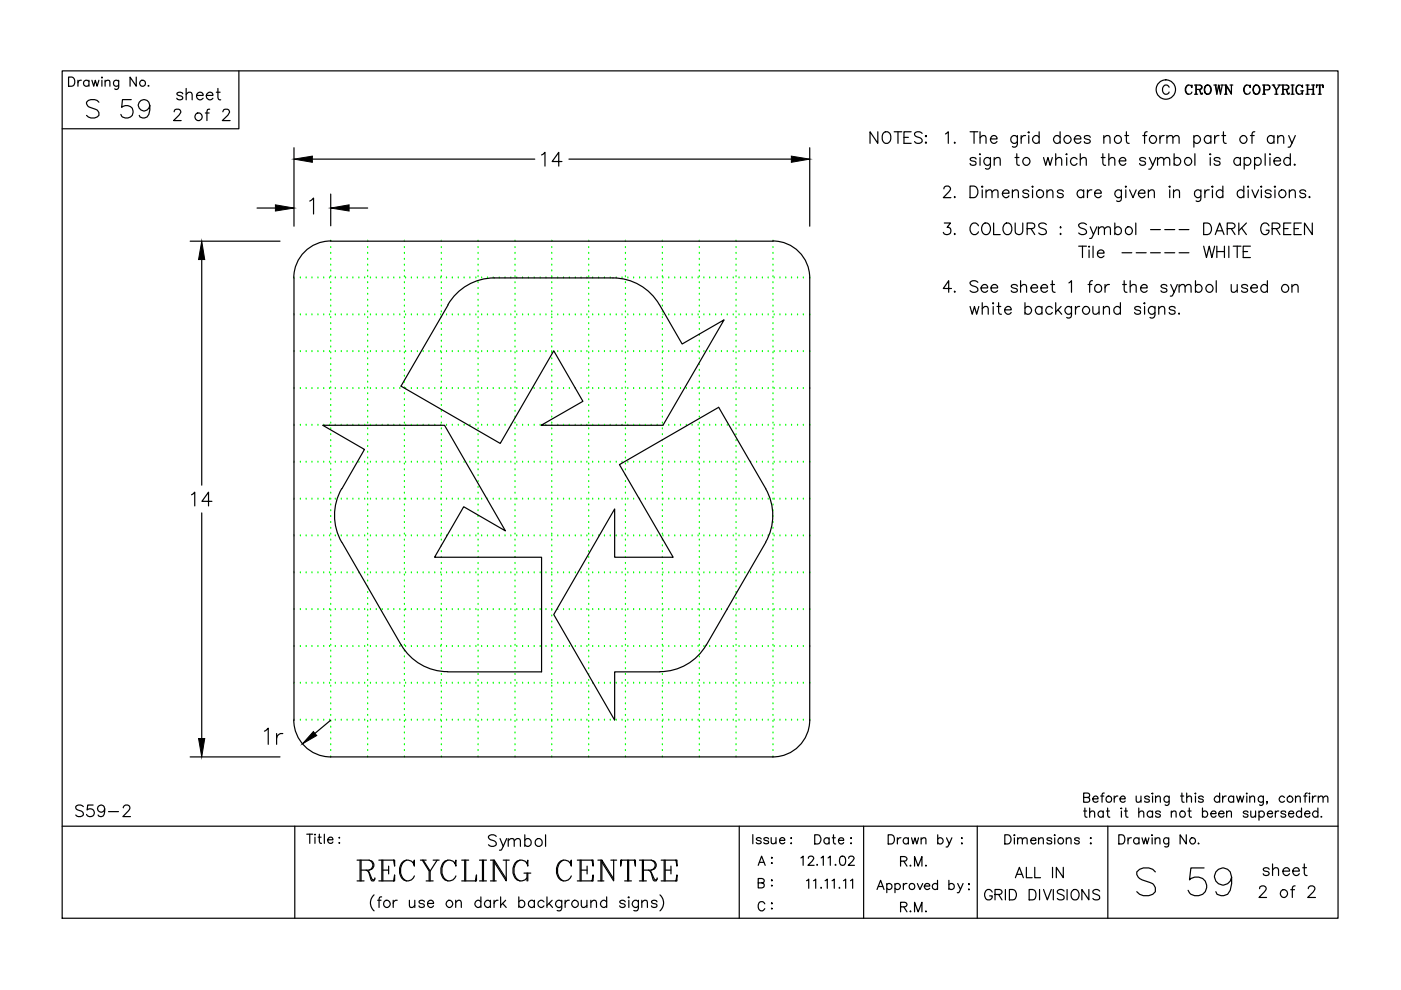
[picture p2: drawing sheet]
<svg xmlns="http://www.w3.org/2000/svg" width="297mm" height="210mm" viewBox="0 0 297 210" stroke-linecap="round" stroke-linejoin="round" font-family="sans-serif">
<g fill="none" stroke="#000" stroke-width=".25">
<path d="M13.2 15h270.5v179.7h-270.5zM14.5 16.3h.7a1.05 1.05 0 0 1 .7 1 1.05 1.05 0 0 1-.7 1h-.7zM16.5 17v1.3M17.2 17a.58 .58 0 0 0-.7 .6M18.9 17.3a.64 .64 0 0 0-1-.1 .64 .64 0 0 0 0 .9 .64 .64 0 0 0 1-.1M18.9 17v1.3M19.5 17l.4 1.3 .3-1.3 .4 1.3 .4-1.3M21.6 17v1.3M21.6 16.3l.1 .1-.1 .2zM22.3 17.4a.67 .67 0 0 1 .9-.3l.1 1.2M22.3 17v1.3M25.2 17v1.5a.51 .51 0 0 1-.4 .4 .51 .51 0 0 1-.5-.1"/>
<path d="M25.2 17.3a.62 .62 0 0 0-.9-.1 .62 .62 0 0 0 0 .9 .62 .62 0 0 0 .9-.1M28.9 16.3v2l-1.3-2v2M31.5 18.1v.2l.1-.1M38.8 19.9a.74 .74 0 0 0-1.3 0l.3 .3 .8 .3 .2 .3a.74 .74 0 0 1-1.3 0M39.5 18.8v2.4M45.9 19.6h.8M46.2 18.8v1.9l.1 .3 .5 .2M50.6 15v12.3h-37.4M247.9 18.5a.72 .72 0 0 0-.9-.5 .72 .72 0 0 0-.5 .8 .85 .85 0 0 0 .2 .9 .85 .85 0 0 0 .9 .2l.3-.4M252 18a1.08 1.08 0 0 0-.6 1 1.08 1.08 0 0 0 .6 1M252.6 18.3l.1 .3v-.6l-.1 .3a.73 .73 0 0 0-.8-.2 .73 .73 0 0 0-.5 .7 .86 .86 0 0 0 .2 .9 .86 .86 0 0 0 .9 .2l.3-.4M253.3 18h1.1l.4 .2 .1 .4-.2 .3-1.1 .1"/>
<path d="M253.3 20h.6M253.6 18v2M254.1 19l.3 .1 .3 .7h.2M254.3 19l.3 .9 .3 .1v-.3M254.4 18l.4 .4-.1 .4-.3 .2M256 18a1.02 1.02 0 0 0-.7 1.1 1.02 1.02 0 0 0 .8 .9 1 1 0 0 0 .7-1.1 1 1 0 0 0-.8-.9 1.13 1.13 0 0 0 0 2M256.1 18a1.09 1.09 0 0 1 .6 1 1.09 1.09 0 0 1-.6 1M257.4 18h.6M257.7 18l.3 2 .4-2 .4 2 .3-2M257.7 18l.3 1.5M258.5 18l.3 1.5M258.8 18h.6"/>
<path d="M259.6 20h.6M259.6 18h.4M259.9 18v2M260.8 18h.6M261.1 19.8l-1.1-1.8v2M261.1 18v2l-1.1-1.8M264.3 18a1.12 1.12 0 0 0 0 2M265 18.3l.1 .3v-.6l-.1 .3a.73 .73 0 0 0-.8-.2 .73 .73 0 0 0-.5 .7v.5a.72 .72 0 0 0 .6 .7 .72 .72 0 0 0 .8-.5M266.3 18a1.06 1.06 0 0 0-.6 1 1.06 1.06 0 0 0 .6 1 .98 .98 0 0 0 .8-1 .98 .98 0 0 0-.8-1 1.13 1.13 0 0 0 0 2M266.5 18a1.09 1.09 0 0 1 .6 1 1.09 1.09 0 0 1-.6 1M267.7 18h1.1l.3 .1 .2 .3-.2 .6h-1M267.7 20h.6"/>
<path d="M267.9 18v2M268.1 18v2M268.8 18a.52 .52 0 0 1 .4 .5 .52 .52 0 0 1-.4 .5M269.7 18h.6M269.9 18l.7 1v1M270 18l.7 1v1M270.3 20h.6M270.9 18h.6M271.3 18l-.6 1M271.7 18h1.1l.4 .2v.6l-.4 .2h-.8M271.7 20h.6M272 18v2"/>
<path d="M272.5 19l.3 .1 .3 .7h.3M272.7 19l.3 .9 .3 .1 .1-.3M272.8 18l.4 .4-.1 .4-.3 .2M273.7 20h.7M273.7 18h.7M274 18v2M274.1 18v2M275.4 18a1.12 1.12 0 0 0 0 2M275.8 19.3h.6M276.1 18.3l.1 .3v-.6l-.1 .3a.72 .72 0 0 0-.9-.2 .72 .72 0 0 0-.4 .7 .83 .83 0 0 0 .1 .9 .83 .83 0 0 0 1 .2l.2-.2M276.1 19.3v.7M276.2 19.3v.7"/>
<path d="M276.9 20h.7M276.9 18h.7M277.2 18v2M277.3 18v2M277.3 19h1.1M278.1 20h.6M278.1 18h.6M278.4 18v2M278.5 18v2M279.2 18l-.1 .6v-.6h1.4v.6l-.1-.6M279.5 20h.6M279.8 18v2"/>
<path d="M279.9 18v2M21 21.7a1.75 1.75 0 0 0-2.7 0 1.07 1.07 0 0 0 .8 1.1l1.1 .4a1.12 1.12 0 0 1 .8 1.3 1.75 1.75 0 0 1-2.7 0M27.8 21.1h-1.8l-.2 1.7a1.37 1.37 0 0 1 2.1-.1 1.37 1.37 0 0 1-.3 2.1 1.37 1.37 0 0 1-2-.5M31.8 22.4a1.23 1.23 0 0 1-1.7 1.1 1.23 1.23 0 0 1-.5-1.9 1.23 1.23 0 0 1 2 .1 3.2 3.2 0 0 1-.4 3.1 1.1 1.1 0 0 1-1.7-.3M36.9 23.7l.1-.3a.86 .86 0 0 1 1.2 0l.1 .2-.1 .4-1.4 1.6h1.6M39.5 20l.5-.4 .6 .1 .1 1.5M41.7 20.2h1.4a.75 .75 0 0 0-1.1-.6 .75 .75 0 0 0-.2 1.2 .74 .74 0 0 0 1.3 0M43.5 24h.8M43.7 20.2h1.4a.75 .75 0 0 0-1-.6 .75 .75 0 0 0-.2 1.2 .74 .74 0 0 0 1.2 0M44.5 23.2h-.5l-.1 .4v2M47.3 23.7l.1-.3a.81 .81 0 0 1 1-.2 .53 .53 0 0 1 .1 .8l-1.4 1.6h1.7M62.3 31.3v16.7"/>
<path d="M66.2 33.7h47.2M114.8 32.8l.7-.5v2.9M119.1 34.2h-2l1.4-1.9v2.9M120.6 33.7h47.2M171.7 31.3v16.7M186.1 27.9v2.5l-1.6-2.5v2.5M187.3 28.3a.89 .89 0 0 1 1-.3 .89 .89 0 0 1 .6 .9 1.07 1.07 0 0 1-.3 1.1 1.07 1.07 0 0 1-1.1 .3 1.63 1.63 0 0 1-.2-2zM189.6 27.9h1.6M190.4 27.9v2.5M191.7 29.1h.9M193.2 27.9h-1.5v2.5h1.5M195.5 28.3a.9 .9 0 0 0-.9-.4 .9 .9 0 0 0-.7 .6l.5 .5a1.24 1.24 0 0 1 1.1 .7v.3a1 1 0 0 1-1.6 0"/>
<path d="M196.2 28.9l.1-.2 .1 .2-.1 .1zM196.2 30.3l.1-.2 .1 .2-.1 .1zM200.5 28.4l.6-.5v2.5M202.4 30.1v.3l.1-.1M205.7 39.5h.8a1.32 1.32 0 0 1 .9 1.2 1.32 1.32 0 0 1-.9 1.2h-.8zM205.7 27.9h1.6M206.5 27.9v2.5M206.9 33.7a.74 .74 0 0 0-1.2 0l.4 .4 .8 .2v.4a.7 .7 0 0 1-.6 .4 .7 .7 0 0 1-.6-.4M207.8 32.6v.2l-.1-.1zM207.8 33.4v1.6M207.8 29.2l.6-.5 .5 .2 .2 1.5M207.8 27.9v2.5"/>
<path d="M208.3 39.5l.1 .1-.1 .1-.2-.1zM210 33.4v1.9a.66 .66 0 0 1-1.1 .4M210 33.7a.78 .78 0 0 0-1.2-.1 .78 .78 0 0 0 0 1.2 .78 .78 0 0 0 1.2-.1M210 29.5h1.4a.72 .72 0 0 0-.8-.8 .72 .72 0 0 0-.6 1 .74 .74 0 0 0 .6 .7 .74 .74 0 0 0 .8-.4M210.8 33.9l.6-.5 .6 .1 .1 1.5M210.8 33.4v1.6M215.2 33.4h.8M215.6 32.6v2l.1 .3 .4 .1M215.7 28.7v1.9a.66 .66 0 0 1-1.1 .5M215.7 29.1a.77 .77 0 0 0-1.1-.1 .77 .77 0 0 0 0 1.1 .77 .77 0 0 0 1.1-.1M216.5 28.7v1.7M217.4 28.7a.79 .79 0 0 0-.9 .8"/>
<path d="M218.1 27.9l.1 .2-.1 .1-.1-.1zM218.1 28.7v1.7M218.9 39.5l.1 .1-.1 .1zM220.3 29.1a.77 .77 0 0 0-1.1-.1 .77 .77 0 0 0 0 1.1 .77 .77 0 0 0 1.1-.1M220.3 27.9v2.5M221.2 33.4l.5 1.6 .5-1.6 .4 1.6 .5-1.6M223.8 33.9l.6-.5 .6 .1 .1 1.5M223.8 32.6v2.4M224.8 29.1a.77 .77 0 0 0-1.2-.1 .77 .77 0 0 0 0 1.1 .77 .77 0 0 0 1.2-.1M224.8 27.9v2.5M226.2 32.6v.2l-.2-.1zM226.2 33.4v1.6"/>
<path d="M227.8 29.5h1.4a.72 .72 0 0 0-.9-.8 .72 .72 0 0 0-.5 1 .74 .74 0 0 0 .5 .7 .74 .74 0 0 0 .9-.4M228.4 33.7a.78 .78 0 0 0-1.2-.1 .78 .78 0 0 0 0 1.2 .78 .78 0 0 0 1.2-.1M229 33.9l.6-.5 .6 .1 .1 1.5M229 32.6v2.4M231.2 29.1a.7 .7 0 0 0-.7-.4 .7 .7 0 0 0-.6 .4 1.26 1.26 0 0 0 1.1 .6l.2 .3a.7 .7 0 0 1-.7 .4 .7 .7 0 0 1-.6-.4M233.5 33.4h.8M233.8 32.6v2l.1 .3 .5 .1M234 29.2l.6-.5 .6 .2 .1 1.5M234 28.7v1.7M235.1 33.9l.6-.5 .5 .1 .2 1.5M235.1 32.6v2.4M237.3 34.1h1.4a.7 .7 0 0 0-.7-.7 .7 .7 0 0 0-.7 .7 .76 .76 0 0 0 .5 .9 .76 .76 0 0 0 .9-.3"/>
<path d="M238.5 28.7h.8M238.7 39.5l.1 .1-.1 .1zM238.8 27.9v2l.1 .4 .5 .1M242.3 28.7h.8M242.9 33.7a.74 .74 0 0 0-1.3 0l.4 .4 .8 .2 .1 .4a.7 .7 0 0 1-.7 .4 .7 .7 0 0 1-.6-.4M243.2 27.9l-.4 .2-.1 .3v2M243.7 33.4l.7 1.6 .7-1.6M244.4 35l-.5 .9h-.3M245.4 33.9l.6-.5 .6 .1 .1 1.5M245.4 33.4v1.6M245.9 28.7v1.7M246.7 33.9l.6-.5 .6 .1 .1 1.5"/>
<path d="M246.8 28.7a.78 .78 0 0 0-.9 .8M247.4 29.2l.6-.5 .6 .2 .1 1.5M247.4 28.7v1.7M247.9 39.6l.1-.1 .1 .1-.1 .1zM248.7 29.2l.6-.5 .6 .2 .1 1.5M248.9 33.7a.78 .78 0 0 1 1.2-.1 .78 .78 0 0 1 0 1.2 .78 .78 0 0 1-1.2-.1M248.9 32.6v2.4M253.1 29.1a.77 .77 0 0 1 1.2-.1 .77 .77 0 0 1 0 1.1 .77 .77 0 0 1-1.2-.1M253.1 28.7v2.5M253.3 32.6v2.4M256.6 32.6l.1 .1-.1 .1-.1-.1zM256.6 33.4v1.6"/>
<path d="M256.7 29.1a.77 .77 0 0 0-1.1-.1 .77 .77 0 0 0 0 1.1 .77 .77 0 0 0 1.1-.1M256.7 28.7v1.7M257.1 39.5l.1 .1-.1 .1-.2-.1zM257.5 28.7v1.7M258.5 28.7a.79 .79 0 0 0-1 .8M258.7 33.7a.73 .73 0 0 0-1.3 0l.4 .4 .8 .2 .1 .4a.69 .69 0 0 1-.7 .4 .69 .69 0 0 1-.6-.4M259.1 28.7h.8M259.3 39.5v2.4M259.4 27.9v2l.1 .4 .5 .1M263 33.7a.78 .78 0 0 0-1.2-.1 .78 .78 0 0 0 0 1.2 .78 .78 0 0 0 1.2-.1M263 33.4v1.6M263.7 39.5v2.4"/>
<path d="M263.8 33.7a.78 .78 0 0 1 1.1-.1 .78 .78 0 0 1 0 1.2 .78 .78 0 0 1-1.1-.1M263.8 33.4v2.5M264.6 39.5v.2l-.1-.1zM265.1 28.7h.8M266 33.7a.78 .78 0 0 1 1.1-.1 .78 .78 0 0 1 0 1.2 .78 .78 0 0 1-1.1-.1M266 33.4v2.5M266 27.9l-.4 .2-.2 .3v2M267.4 39.5v.2l-.1-.1zM268.2 32.6v2.4M269.3 33.4v1.6M269.3 32.6l.1 .1-.1 .1zM270.1 34.1h1.4a.72 .72 0 0 0-.8-.7 .72 .72 0 0 0-.6 .9 .74 .74 0 0 0 .6 .8 .74 .74 0 0 0 .8-.4"/>
<path d="M270.1 29.1a.77 .77 0 0 0-1.1-.1 .77 .77 0 0 0 0 1.1 .77 .77 0 0 0 1.1-.1M270.1 28.7v1.7M270.3 39.5l.1 .1-.1 .1-.1-.1zM270.9 29.2l.6-.5 .5 .2 .2 1.5M270.9 28.7v1.7M273.2 28.7l.7 1.7 .7-1.7M273.6 33.7a.78 .78 0 0 0-1.2-.1 .78 .78 0 0 0 0 1.2 .78 .78 0 0 0 1.2-.1M273.6 32.6v2.4M273.9 30.4l-.5 .8h-.3M274.5 34.8l-.1 .1 .1 .1 .1-.1M40.3 51.1h19.1M42.8 55v47.9"/>
<path d="M54.5 44.1h3.9M62.3 58.9v93.8M65.7 42.6l.8-.6v3.4M70.1 51.1a7.8 7.8 0 0 0-7.8 7.8M70.1 41.1v6.8M70.1 51.1h93.8M74 44.1h4M104.8 58.9a11.4 11.4 0 0 0-9.8 5.7M104.8 58.9h25.2a11.4 11.4 0 0 1 9.8 5.7M163.9 51.1a7.8 7.8 0 0 1 7.8 7.8M171.7 58.9v93.8M200.1 40l.1-.3 .4-.2 .7 .1a.52 .52 0 0 1 .1 .8l-1.4 1.5h1.6"/>
<path d="M200.2 47.3h1.3l-.7 .9a.78 .78 0 0 1 .8 .9 .78 .78 0 0 1-1 .6l-.4-.1-.2-.3M202.4 49.5v.2l.1-.1M202.4 41.7v.2l.1-.1M207.3 59.9a1.12 1.12 0 0 0-1.6 0l.2 .5 1 .4a.61 .61 0 0 1 .2 1 1.13 1.13 0 0 1-1.4-.2M207.4 47.9a.91 .91 0 0 0-1-.6 .91 .91 0 0 0-.7 .9 1.07 1.07 0 0 0 .2 1.2 1.07 1.07 0 0 0 1.2 .2l.3-.5M208.3 40.3v1.6M208.6 47.4a1.11 1.11 0 0 1 1.3 .4 1.11 1.11 0 0 1 0 1.3 .89 .89 0 0 1-1.1 .6 .89 .89 0 0 1-.7-.9 1.55 1.55 0 0 1 .5-1.4zM209.1 40.7l.6-.4 .5 .1 .1 1.5M209.1 40.3v1.6M210.3 40.7l.6-.4 .6 .1 .1 1.5M210.7 47.3v2.4h1.4M212.5 41h1.4a.7 .7 0 0 0-.7-.8 .7 .7 0 0 0-.7 .8 .77 .77 0 0 0 .5 .8 .77 .77 0 0 0 .9-.3"/>
<path d="M213.1 47.4a.93 .93 0 0 1 1.4 .8 1.05 1.05 0 0 1-.2 1.2 1.05 1.05 0 0 1-1.2 .2 1.47 1.47 0 0 1 0-2.2zM214.6 40.7l.6-.4 .6 .1 .1 1.5M214.6 40.3v1.6M215.2 47.3v1.7a.81 .81 0 0 0 .8 .7 .81 .81 0 0 0 .8-.7v-1.7M216.4 59.5v2.5M217.8 48.5l1.4-.2 .2-.3-.1-.5-.5-.2h-1v2.4M218.1 40.6a.74 .74 0 0 0-1.3 0l.4 .4 .8 .2 .1 .3a.7 .7 0 0 1-.6 .4 .7 .7 0 0 1-.7-.4M218.6 48.5l.8 1.2M218.9 40.3v1.6M221.8 47.6a.9 .9 0 0 0-.8-.4 .9 .9 0 0 0-.8 .7l.2 .3 1 .4a.63 .63 0 0 1 .2 1 1.1 1.1 0 0 1-1.4-.2M222 40.7l.6-.4 .5 .1 .1 1.5M222 40.3v1.6"/>
<path d="M223.1 59.5v2l.1 .3 .5 .2M224.8 48.1l.2 .1-.2 .1zM224.8 49.5l.2 .1-.2 .1zM225.4 40.6a.74 .74 0 0 0-1.2 0l.3 .4 .8 .2 .1 .3a.7 .7 0 0 1-.6 .4 .7 .7 0 0 1-.6-.4M226.6 60l.6-.5v2.5M228.7 52.2h1.7M229.5 52.2v2.4M229.8 40.6a.78 .78 0 0 0-1.2-.1 .78 .78 0 0 0 0 1.1 .78 .78 0 0 0 1.2-.1M229.8 40.3v1.6M230.4 47.6a1.12 1.12 0 0 0-1.7 0l.3 .6 .9 .4a.61 .61 0 0 1 .2 1 1.13 1.13 0 0 1-1.4-.2M230.6 40.3v1.6M230.8 52.3h.2l-.1 .1z"/>
<path d="M230.9 53v1.6M231.2 48.1l.6 1.6 .8-1.6M231.5 40.3a.79 .79 0 0 0-.9 .7M231.6 59.5l-.4 .1-.2 .4v2M231.7 52.2v2.4M231.8 49.7l-.3 .7-.5 .1M232.1 41h1.4a.72 .72 0 0 0-.8-.8 .72 .72 0 0 0-.6 1 .74 .74 0 0 0 .6 .7 .74 .74 0 0 0 .8-.4M232.7 53.7h1.4a.72 .72 0 0 0-.9-.7 .72 .72 0 0 0-.5 .9 .75 .75 0 0 0 .6 .7 .75 .75 0 0 0 .8-.3M232.9 48.6l.6-.5 .5 .1 .2 1.5M232.9 48.1v1.6M234.2 48.6l.6-.5 .5 .1 .1 1.5M236.4 48.5a.78 .78 0 0 1 1.1-.1 .78 .78 0 0 1 0 1.1 .78 .78 0 0 1-1.1-.1"/>
<path d="M236.4 47.3v2.4M237.8 40.3v1.8a.61 .61 0 0 1-.4 .6 .61 .61 0 0 1-.7-.1M237.8 40.6a.78 .78 0 0 0-1.2-.1 .78 .78 0 0 0 0 1.1 .78 .78 0 0 0 1.2-.1M237.9 53.6h2.1M238.4 59.5v2l.1 .3 .4 .2M238.7 40.3v1.6M239.5 40.3l.7 1.6 .7-1.6M239.6 59.5v2.5M240.8 47.3v2.4M240.9 53.6h2.1M241.4 41h1.4a.7 .7 0 0 0-.7-.8 .7 .7 0 0 0-.7 .8 .77 .77 0 0 0 .4 .8 .77 .77 0 0 0 1-.3M243.5 40.7l.6-.4 .5 .1 .1 1.5"/>
<path d="M243.5 40.3v1.6M243.9 48.7h2.1M243.9 53.6h2.1M246.9 48.7h2.2M246.9 53.6h2.2M248 40.3v1.6M248.8 40.7l.6-.4 .6 .1 .1 1.5M248.8 40.3v1.6M250 48.7h2.1M250 53.6h2.1M253.5 59.5v2.5M254.6 40.3v1.8a.61 .61 0 0 1-.3 .6 .61 .61 0 0 1-.7-.1"/>
<path d="M254.6 40.6a.78 .78 0 0 0-1-.1 .78 .78 0 0 0-.2 1 .78 .78 0 0 0 1 .3l.2-.3M255.2 47.3h.8a1.3 1.3 0 0 1 .9 1.2 1.3 1.3 0 0 1-.9 1.2h-.8zM255.2 52.2l.6 2.4 .6-2.4 .5 2.4 .6-2.4M255.5 40.3v1.6M256.4 40.3a.79 .79 0 0 0-.9 .7M257.1 40.3v1.6M257.7 49.7l.9-2.4 .9 2.4M257.9 59.5v2.5M258 48.9h1.2M258 52.2v2.4M258 53.3h1.6M259.3 40.6a.78 .78 0 0 0-1.2-.1 .78 .78 0 0 0 0 1.1 .78 .78 0 0 0 1.2-.1"/>
<path d="M259.6 52.2v2.4M260.2 48.5h1.1a.65 .65 0 0 0 .5-.8l-.2-.3-.3-.1h-1.1v2.4M260.5 52.2v2.4M261 48.5l.8 1.2M261.5 52.2h1.6M262.3 52.2v2.4M262.7 47.3v2.4M263.2 48.3l1.1 1.4M263.6 53.3h.9M263.7 40.6a.78 .78 0 0 0-1.1-.1 .78 .78 0 0 0 0 1.1 .78 .78 0 0 0 1.1-.1M264.3 47.3l-1.6 1.6M264.6 40.3v1.6"/>
<path d="M265.1 52.2h-1.5v2.4h1.5M265.4 40.3l.7 1.6 .7-1.6M267.4 40.3v1.6M268.7 59.5v2.5M269 47.9a.89 .89 0 0 0-1-.6 .89 .89 0 0 0-.7 .9 1.05 1.05 0 0 0 .2 1.2 1.05 1.05 0 0 0 1.2 .2l.3-.5v-.3h-.5M269.5 40.6a.74 .74 0 0 0-1.3 0l.4 .4 .8 .2 .1 .3a.7 .7 0 0 1-.6 .4 .7 .7 0 0 1-.7-.4M269.7 48.5h1.1a.65 .65 0 0 0 .6-.8l-.3-.3-.3-.1h-1.1v2.4M270.3 40.3v1.6M270.6 48.5l.8 1.2M272.2 48.5h.9M273.4 40.7l.5-.4 .6 .1 .1 1.5M273.4 40.3v1.6"/>
<path d="M273.7 47.3h-1.5v2.4h1.5M274.4 48.5h.9M275.9 47.3h-1.5v2.4h1.5M276.8 40.6a.74 .74 0 0 0-1.2 0l.3 .4 .8 .2 .1 .3a.7 .7 0 0 1-.6 .4 .7 .7 0 0 1-.6-.4M277.6 41.7l-.1 .1 .1 .1 .2-.1M278.2 47.3v2.4l-1.6-2.4v2.4M95 64.6l-10 17.3 21.1 12.1 11.3-19.6 6.2 10.7-8.9 5.1h25.9l12.9-22.4-8.9 5.1-4.8-8.3M201.7 61.2h-1.7l1.1-1.7v2.5M202.4 61.7v.3l.1-.2M205.7 65l.4 1.6 .5-1.6 .5 1.6 .4-1.6M208 61h1.4a.72 .72 0 0 0-.8-.7 .72 .72 0 0 0-.6 1 .76 .76 0 0 0 .6 .7 .76 .76 0 0 0 .8-.4M208.3 65.4l.5-.4 .6 .1 .1 1.5"/>
<path d="M208.3 64.2v2.4M210.1 61h1.4a.72 .72 0 0 0-.8-.7 .72 .72 0 0 0-.6 1 .75 .75 0 0 0 .6 .7 .75 .75 0 0 0 .8-.4M210.6 64.2v.2l-.1-.1zM210.6 65v1.6M211.4 65h.8M211.7 64.2v2l.2 .3 .4 .1M213 65.7h1.4a.72 .72 0 0 0-.8-.8 .72 .72 0 0 0-.6 1 .74 .74 0 0 0 .6 .7 .74 .74 0 0 0 .8-.4M215.7 60.7a.73 .73 0 0 0-.7-.4 .73 .73 0 0 0-.6 .4l.4 .3 .8 .3 .1 .3a.78 .78 0 0 1-1.3 0M216.4 60.8l.6-.5 .5 .1 .2 1.6M217.3 65.4a.77 .77 0 0 1 1.2-.2 .77 .77 0 0 1 0 1.2 .77 .77 0 0 1-1.2-.2M217.3 64.2v2.4M218.6 61h1.4a.72 .72 0 0 0-.8-.7 .72 .72 0 0 0-.6 1 .76 .76 0 0 0 .5 .7 .76 .76 0 0 0 .9-.4"/>
<path d="M220.7 61h1.4a.72 .72 0 0 0-.8-.7 .72 .72 0 0 0-.6 1 .75 .75 0 0 0 .6 .7 .75 .75 0 0 0 .8-.4M220.9 65.4a.77 .77 0 0 0-1.1-.2 .77 .77 0 0 0 0 1.2 .77 .77 0 0 0 1.1-.2M220.9 65v1.6M222.8 60.3h.8M223.1 65.4a.77 .77 0 0 0-1.1-.2 .77 .77 0 0 0 0 1.2 .77 .77 0 0 0 1.1-.2M223.8 64.2v2.4M224.3 65.7l.8 .9M225 65l-1.2 1.2M227.2 65v1.8a.61 .61 0 0 1-.4 .6 .61 .61 0 0 1-.6-.1M227.2 65.4a.77 .77 0 0 0-1.2-.2 .77 .77 0 0 0 0 1.2 .77 .77 0 0 0 1.2-.2M228 65v1.6M228.9 65a.78 .78 0 0 0-.9 .7"/>
<path d="M230.7 60.3h.8M231.7 65l.1 1.5 .6 .1 .6-.4M233 65v1.6M233.9 65.4l.6-.4 .6 .1 .1 1.5M233.9 65v1.6M234.3 60.3v1.7M235.2 60.3a.79 .79 0 0 0-.9 .7M237.5 65.4a.77 .77 0 0 0-1.1-.2 .77 .77 0 0 0 0 1.2 .77 .77 0 0 0 1.1-.2M237.5 64.2v2.4M238 60.3h.8M239.6 60.8l.6-.5 .6 .1 .1 1.6M241.8 65.4a.7 .7 0 0 0-.6-.4 .7 .7 0 0 0-.6 .4 1.27 1.27 0 0 0 1.1 .5l.1 .3a.7 .7 0 0 1-.6 .5 .7 .7 0 0 1-.6-.5"/>
<path d="M241.8 61h1.4a.72 .72 0 0 0-.8-.7 .72 .72 0 0 0-.6 1 .76 .76 0 0 0 .6 .7 .76 .76 0 0 0 .8-.4M242.7 64.2v.2l-.2-.1zM242.7 65v1.6M244.9 65v1.8a.66 .66 0 0 1-1.1 .5M244.9 65.4a.77 .77 0 0 0-1.2-.2 .77 .77 0 0 0 0 1.2 .77 .77 0 0 0 1.2-.2M245.7 65.4l.6-.4 .5 .1 .1 1.5M245.7 65v1.6M247.4 60.7a.7 .7 0 0 0-.6-.4 .7 .7 0 0 0-.7 .4 1.26 1.26 0 0 0 1.2 .6l.1 .3a.74 .74 0 0 1-1.3 0M248.2 60.3l.7 1.7 .7-1.7M248.9 62l-.3 .7-.5 .1M249.1 65.4a.7 .7 0 0 0-.6-.4 .7 .7 0 0 0-.6 .4 1.27 1.27 0 0 0 1.2 .5v.3a.7 .7 0 0 1-.6 .5 .7 .7 0 0 1-.6-.5M250 66.4l-.1 .1 .1 .1 .1-.1"/>
<path d="M250 60.8l.5-.5 .6 .1 .2 1.6M250 60.3v1.7M251.3 60.8l.6-.5 .5 .1 .1 1.6M253.5 60.7a.78 .78 0 0 1 1.1-.1 .78 .78 0 0 1 0 1.1 .78 .78 0 0 1-1.1-.1M261 60.3l.1 1.5 .6 .2 .6-.5M262.3 60.3v1.7M264.5 60.7a.7 .7 0 0 0-.6-.4 .7 .7 0 0 0-.7 .4 1.26 1.26 0 0 0 1.2 .6l.1 .3a.74 .74 0 0 1-1.3 0M265.2 61h1.4a.72 .72 0 0 0-.8-.7 .72 .72 0 0 0-.6 1 .76 .76 0 0 0 .5 .7 .76 .76 0 0 0 .9-.4M268.7 60.7a.78 .78 0 0 0-1.1-.1 .78 .78 0 0 0 0 1.1 .78 .78 0 0 0 1.1-.1M273.9 60.8l.6-.5 .6 .1 .1 1.6M273.9 60.3v1.7M40.6 104.9l.7-.6v3"/>
<path d="M42.8 108.8v47.8M44.9 106.3h-2.1l1.4-2v3M72.4 103.6a11.4 11.4 0 0 0 0 11.4M72.5 103.6l4.8-8.3-8.9-5.1h25.9l12.9 22.4-8.9-5.2-6.2 10.8h22.7v24.2h-19.9a11.4 11.4 0 0 1-9.8-5.7M72.5 115l12.6 21.8M162.3 103.6a11.4 11.4 0 0 1 0 11.4M162.4 103.6l-10-17.2-21.1 12.1 11.4 19.7h-12.4v-10.3l-12.9 22.4 12.9 22.4v-10.3h9.6a11.4 11.4 0 0 0 9.9-5.7M162.4 115l-12.7 21.8M56.1 155l.8-.6v3.4M58.6 155.5v2.3M60 155.5a1.14 1.14 0 0 0-1.4 1M70.1 152.7l-5.9 5"/>
<path d="M171.7 152.7a7.8 7.8 0 0 1-7.8 7.8h-93.8a7.8 7.8 0 0 1-7.8-7.8M13.2 175.2h270.5M17.7 171a.9 .9 0 0 0-.9-.4 .9 .9 0 0 0-.7 .7l.4 .4a1.24 1.24 0 0 1 1.2 .7v.4a1.08 1.08 0 0 1-1.6 0M19.7 170.7h-1.1l-.1 1a.87 .87 0 0 1 1.3 0 .87 .87 0 0 1-.2 1.3 .87 .87 0 0 1-1.3-.3M22.2 171.5a.76 .76 0 0 1-1 .7 .76 .76 0 0 1-.4-1.2 .76 .76 0 0 1 1.3 0 2.22 2.22 0 0 1-.2 2 .72 .72 0 0 1-1.1-.2M23 172.1h2.1M26.1 171.3l.3-.5 .7-.1a.6 .6 0 0 1 .3 .9l-1.3 1.5h1.6M40.3 160.5h19.1M62.5 175.2v19.5M65 176.9h1.3M65.7 176.9v1.9M66.8 177.5v1.3"/>
<path d="M66.8 176.9l.1 .1h-.1zM67.5 177.5h.6M67.7 176.9v1.5l.1 .3 .4 .1M68.8 176.9v1.9M69.5 178.1h1.1v-.2a.64 .64 0 0 0-1.1-.1 .64 .64 0 0 0 .5 1h.2l.4-.3M71.9 177.6h.1zM71.9 178.6v.2zM105.2 177.3a1.12 1.12 0 0 0-1.6 0l.2 .6 .9 .4a.61 .61 0 0 1 .3 1 1.13 1.13 0 0 1-1.4-.2M106 177.8l.7 1.6 .7-1.6M106.7 179.4l-.3 .7-.5 .2M107.8 178.3l.5-.5 .6 .1 .1 1.5M107.8 177.8v1.6"/>
<path d="M109 178.3l.6-.5 .6 .1 .1 1.5M111.3 178.2a.8 .8 0 0 1 1.4 .2 .8 .8 0 0 1-1 1l-.4-.3M111.3 177v2.4M115.7 177v2.4M156.7 175.2v19.5M159.6 177v1.9M161.4 177.9a.6 .6 0 0 0-1.1 0l.3 .3 .7 .1 .1 .3a.65 .65 0 0 1-1.1 0M163 177.9a.57 .57 0 0 0-1.1 0 .9 .9 0 0 0 1 .4l.1 .3a.62 .62 0 0 1-1.1 0M163.5 177.6l.1 1.2 .5 .1 .4-.4M164.5 177.6v1.3M165.3 178.2h1.1a.55 .55 0 0 0-.6-.6 .55 .55 0 0 0-.5 .6 .61 .61 0 0 0 .3 .7 .61 .61 0 0 0 .8-.3M167.7 177.7h.1z"/>
<path d="M167.7 178.8h.1zM172.7 177h.7a1.02 1.02 0 0 1 .7 1 1.02 1.02 0 0 1-.7 .9h-.7zM175.8 177.9a.61 .61 0 0 0-.9-.1 .61 .61 0 0 0 0 .9 .61 .61 0 0 0 .9-.1M175.8 177.6v1.3M176.5 177.6h.6M176.7 177v1.6l.1 .3h.4M177.8 178.2h1.1a.6 .6 0 0 0-.9-.5 .6 .6 0 0 0-.1 .9 .57 .57 0 0 0 1 0M180.4 177.7h.1zM180.4 178.8h.1zM183.1 175.2v19.5M188.3 177h.7a1.04 1.04 0 0 1 .7 1 1.04 1.04 0 0 1-.7 .9h-.7zM190.3 177.6v1.3"/>
<path d="M191 177.6a.64 .64 0 0 0-.7 .6M192.6 177.9a.61 .61 0 0 0-.9-.1 .61 .61 0 0 0 0 .9 .61 .61 0 0 0 .9-.1M192.6 177.6v1.3M193.3 177.6l.3 1.3 .4-1.3 .4 1.3 .3-1.3M195.3 178l.5-.4 .4 .1 .1 1.2M195.3 177.6v1.3M198.8 177.9a.63 .63 0 0 1 1-.1 .63 .63 0 0 1 0 1 .63 .63 0 0 1-1-.2M198.8 177v1.9M200.7 177.6l.6 1.3 .5-1.3M201.3 178.9l-.4 .7h-.3M203.9 177.7h.1zM203.9 178.7v.2z"/>
<path d="M207.2 175.2v19.5M213 177h.7a1.02 1.02 0 0 1 .7 1 1.02 1.02 0 0 1-.7 .9h-.7zM215.1 177l.1 .1-.1 .1zM215.1 177.6v1.3M215.7 178l.5-.4 .5 .1 .1 1.2M215.7 177.6v1.3M216.8 178l.4-.4 .5 .1 .1 1.2M218.5 178.2h1.1a.6 .6 0 0 0-.8-.5 .6 .6 0 0 0-.2 .9 .57 .57 0 0 0 1 0M220.2 178l.5-.4 .4 .1 .1 1.2M220.2 177.6v1.3M223 177.9a.57 .57 0 0 0-1 0l.1 .2 .8 .3 .1 .2a.57 .57 0 0 1-1 0M223.6 177l.1 .1-.1 .1z"/>
<path d="M223.6 177.6v1.3M226.1 178l.4-.4 .5 .1 .1 1.2M226.1 177.6v1.3M228.8 177.9a.56 .56 0 0 0-.5-.3 .56 .56 0 0 0-.5 .3l.3 .3 .5 .1 .2 .3a.56 .56 0 0 1-.5 .4 .56 .56 0 0 1-.5-.4M229.8 169.1l1.1-.1 .1-.3-.1-.5-1.1-.1v2h.8l.3-.2v-.7l-.3-.1M229.8 172h.6M230 171.3v1.6l.1 .3 .4 .1M231 172.3l.5-.3h.5l.1 1.3M231 171.3v2M231.2 177.7h.2zM231.2 178.9l.1-.2 .1 .2zM231.7 169.4h1.1a.55 .55 0 0 0-.5-.6 .55 .55 0 0 0-.6 .6 .61 .61 0 0 0 .4 .7 .61 .61 0 0 0 .7-.3"/>
<path d="M233.4 168.8h.6M233.9 172.3a.61 .61 0 0 0-.9-.1 .61 .61 0 0 0 0 .9 .61 .61 0 0 0 .9-.1M233.9 172v1.3M234.1 168.1l-.4 .1v.3v1.6M234.6 172h.6M234.8 171.3v1.6l.2 .3 .3 .1M234.9 175.2v19.5M236.2 168.8v1.3M237 168.8a.72 .72 0 0 0-.8 .6M237.2 177h.6a1.04 1.04 0 0 1 .7 1 1.04 1.04 0 0 1-.7 .9h-.6zM237.5 169.4h1.1a.56 .56 0 0 0-.6-.7 .56 .56 0 0 0-.5 .7 .61 .61 0 0 0 .3 .6 .61 .61 0 0 0 .8-.2M237.6 171.4h.2z"/>
<path d="M237.8 172v1.3M238.4 172h.6M238.7 171.3v1.6l.1 .3 .4 .1M239.2 177.6v1.3M239.9 177.6a.58 .58 0 0 0-.7 .6M240.9 168.8l.1 1.2 .4 .1 .5-.4M241.4 172.3l.5-.3h.5l.1 1.3M241.4 171.3v2M241.5 177.9a.63 .63 0 0 0-1-.1 .63 .63 0 0 0 0 1 .63 .63 0 0 0 1-.2M241.5 177.6v1.3M241.9 168.8v1.3M242.1 177.6l.4 1.3 .4-1.3 .3 1.3 .4-1.3"/>
<path d="M243.7 169.1a.57 .57 0 0 0-1 0l.3 .3 .4 .1a.33 .33 0 0 1 .2 .5 .7 .7 0 0 1-.9-.2M244.2 177.1h.2zM244.2 168.2h.2v.2zM244.3 177.6v1.3M244.4 168.8v1.3M244.4 172.3a.63 .63 0 0 0-1-.2 .63 .63 0 0 0 0 1 .63 .63 0 0 0 1-.1M244.4 172v1.3M244.9 178l.5-.4 .4 .1 .1 1.2M244.9 177.6v1.3M245 169.2l.5-.4 .4 .1 .1 1.2M245 168.8v1.3M246 172.3a.57 .57 0 0 0-1 0l.1 .1 .8 .3 .1 .3a.57 .57 0 0 1-1 0"/>
<path d="M247.8 177.6l-.1 1.8-.3 .2-.5-.1M247.8 177.9a.61 .61 0 0 0-.9-.1 .61 .61 0 0 0 0 .9 .61 .61 0 0 0 .9-.1M247.9 168.8v1.5a.51 .51 0 0 1-.3 .4 .51 .51 0 0 1-.6-.1M247.9 169.1a.62 .62 0 0 0-.9-.1 .62 .62 0 0 0 0 .9 .62 .62 0 0 0 .9-.1M248.3 172.3l.5-.3h.5l.1 1.3M248.3 172v1.3M250.3 168.8h.7M250.6 168.1v1.6l.1 .3 .4 .1M251.5 177v1.9l-1.3-1.9v1.9M251.6 169.2l.5-.4 .4 .1 .1 1.2M251.6 168.1v2M251.9 172h.6"/>
<path d="M252.2 171.3v1.6v.3l.4 .1M253.5 168.8v1.3M253.5 168.1v.3zM254.1 178.7l-.1 .2h.2M254.9 172.3a.61 .61 0 0 1 1-.1 .61 .61 0 0 1 0 .9 .61 .61 0 0 1-1-.1M254.9 171.3v2M255.1 169.1a.56 .56 0 0 0-.5-.3 .56 .56 0 0 0-.5 .3l.3 .3 .5 .1a.33 .33 0 0 1 .1 .5 .7 .7 0 0 1-.9-.2M256.7 172.5h1.1a.6 .6 0 0 0-.8-.5 .6 .6 0 0 0-.2 1 .57 .57 0 0 0 1 0M258.4 172.5h1.1a.61 .61 0 0 0-.8-.5 .61 .61 0 0 0-.2 1 .6 .6 0 0 0 1 0M258.6 169.1a.64 .64 0 0 0-1-.1 .64 .64 0 0 0 0 .9 .64 .64 0 0 0 1-.1M258.6 168.1v2M259.2 168.8v1.3"/>
<path d="M260 168.8a.72 .72 0 0 0-.8 .6M260.1 172.3l.4-.3h.5l.1 1.3M260.1 172v1.3M261.6 169.1a.62 .62 0 0 0-1-.1 .62 .62 0 0 0 0 .9 .62 .62 0 0 0 1-.1M261.6 168.8v1.3M262.2 168.8l.4 1.3 .3-1.3 .4 1.3 .4-1.3M264.3 168.8v1.3M264.3 168.1v.3zM264.6 172.3a.56 .56 0 0 0-.5-.4 .56 .56 0 0 0-.5 .4l.9 .4 .1 .3a.56 .56 0 0 1-.5 .3 .56 .56 0 0 1-.5-.3M265 169.2l.4-.4 .5 .1 .1 1.2M265 168.8v1.3M265.2 172l.1 1.2 .4 .1 .5-.4"/>
<path d="M266.2 172v1.3M266.9 172.3a.63 .63 0 0 1 1-.2 .63 .63 0 0 1 0 1 .63 .63 0 0 1-1-.1M266.9 172v1.9M267.9 168.8v1.5a.49 .49 0 0 1-.3 .4 .49 .49 0 0 1-.5-.1M267.9 169.1a.62 .62 0 0 0-.9-.1 .62 .62 0 0 0 0 .9 .62 .62 0 0 0 .9-.1M268.7 170h-.2h.2l-.2 .5M268.7 172.5h1.1v-.2a.64 .64 0 0 0-1.1 0 .64 .64 0 0 0 .5 1h.3l.3-.3M270.4 172v1.3M271.1 172a.58 .58 0 0 0-.7 .5M272.3 169.1a.64 .64 0 0 0-.9-.1 .64 .64 0 0 0 0 .9 .64 .64 0 0 0 .9-.1M272.6 172.3a.56 .56 0 0 0-.5-.4 .56 .56 0 0 0-.5 .4l.1 .1 .8 .3 .1 .3a.56 .56 0 0 1-.5 .3 .56 .56 0 0 1-.5-.3M273.2 172.5h1.1a.6 .6 0 0 0-.8-.5 .6 .6 0 0 0-.2 1 .57 .57 0 0 0 1 0"/>
<path d="M274.7 169.2l.4-.4 .5 .1 .1 1.2M274.7 168.8v1.3M275.9 172.3a.61 .61 0 0 0-.9-.1 .61 .61 0 0 0 0 .9 .61 .61 0 0 0 .9-.1M275.9 171.3v2M276.4 168.8h.7M276.6 172.5h1.1a.6 .6 0 0 0-.8-.5 .6 .6 0 0 0-.2 1 .57 .57 0 0 0 1 0M277.2 168.1l-.4 .1-.1 .3v1.6M277.6 168.1v.3zM277.6 168.8v1.3M278.3 168.8v1.3M279 168.8a.72 .72 0 0 0-.7 .6M279.4 172.3a.63 .63 0 0 0-.9-.2 .63 .63 0 0 0 0 1 .63 .63 0 0 0 .9-.1"/>
<path d="M279.4 171.3v2M279.5 169.2l.5-.4 .4 .1 .1 1.2M279.5 168.8v1.3M280.1 173.1v.2l.2-.1M280.5 169.2l.5-.4 .4 .1 .1 1.2M75.7 182.4h2.5a1.09 1.09 0 0 1 1.1 1.2l-.5 .7-.6 .2h-1.6M75.7 186.8h1.5M76.3 182.4v4.4M76.6 182.4v4.4M77.6 184.5l.6 .4 .6 1.4 .3 .3 .4-.3M78 184.7l.8 2.1h.5l.2-.7M78.2 182.4a1.09 1.09 0 0 1 .9 1 1.09 1.09 0 0 1-.9 1.1"/>
<path d="M79.3 189.7a2.24 2.24 0 0 0 0 3.4M80.1 190.9h.7M80.3 182.4h3.4v1.2l-.2-1.2M80.3 186.8h3.4v-1.3l-.2 1.3M80.9 190.2h-.4l-.1 .4v1.8M81 182.4v4.4M81.2 182.4v4.4M81.2 184.5h1.2M82.4 183.6v1.7M83.4 190.9v1.5M84.2 190.9a.72 .72 0 0 0-.8 .7M86.2 182.4a2.53 2.53 0 0 0 0 4.4"/>
<path d="M86.8 190.9l.1 1.4 .5 .1 .5-.4M87.6 183l.3 .6v-1.2l-.3 .6a1.53 1.53 0 0 0-1.4-.6 1.53 1.53 0 0 0-1.3 1 2.35 2.35 0 0 0 1.3 3.4 1.5 1.5 0 0 0 1.7-1.1M87.9 190.9v1.5M89.1 182.4h1.3M89.6 182.4l1.4 2.3v2.1M89.7 182.4l1.5 2.3v2.1M90 191.2a.64 .64 0 0 0-.6-.3 .64 .64 0 0 0-.6 .3l.3 .4 .8 .2 .1 .3a.64 .64 0 0 1-.6 .3 .64 .64 0 0 1-.6-.3M90.4 186.8h1.4M90.7 191.6h1.2a.66 .66 0 0 0-.7-.8 .66 .66 0 0 0-.5 1 .67 .67 0 0 0 .5 .6 .67 .67 0 0 0 .7-.3M91.8 182.4h1.3M92.7 182.4l-1.5 2.3M95 182.4a2.49 2.49 0 0 0 0 4.4"/>
<path d="M96.5 183l.2 .6v-1.2l-.2 .6a1.65 1.65 0 0 0-1.9-.5 1.65 1.65 0 0 0-1.1 1.6 1.93 1.93 0 0 0 .4 2.1 1.93 1.93 0 0 0 2.1 .4l.7-.9M96.6 191.3l.6-.4 .5 .1 .1 1.4M96.6 190.9v1.5M97.9 186.8h3.1v-1.3l-.2 1.3M97.9 182.4h1.5M98.5 182.4v4.4M98.7 182.4v4.4M101.7 186.8h1.4M101.7 182.4h1.4M102 191.2a.71 .71 0 0 0-1.1-.1 .71 .71 0 0 0 0 1.1 .71 .71 0 0 0 1.1-.1M102 190.2v2.2M102.3 182.4v4.4"/>
<path d="M102.5 182.4v4.4M104 191.2a.71 .71 0 0 0-1.1-.1 .71 .71 0 0 0 0 1.1 .71 .71 0 0 0 1.1-.1M104 190.9v1.5M104 186.8h1.2M104 182.4h.8M104.6 182.4v4.4M104.7 190.9v1.5M105.6 190.9a.78 .78 0 0 0-.9 .7M106.1 190.2v2.2M106.6 191.6l.7 .8M106.7 182.4h1.3M107.2 190.9l-1.1 1.1"/>
<path d="M107.3 186.3l-2.5-3.9v4.4M107.3 182.4v4.4l-2.5-4M110 191.2a.71 .71 0 0 1 1-.1 .71 .71 0 0 1 0 1.1 .71 .71 0 0 1-1-.1M110 190.2v2.2M110.3 182.4a2.49 2.49 0 0 0 0 4.4M111.1 185.1h1.4M111.7 183l.2 .6v-1.2l-.2 .6a1.65 1.65 0 0 0-1.8-.5 1.65 1.65 0 0 0-1.1 1.6 1.93 1.93 0 0 0 .4 2.1 1.93 1.93 0 0 0 2.1 .4l.4-.5M111.7 185.1v1.7M111.9 185.1v1.7M113.3 191.2a.71 .71 0 0 0-1-.1 .71 .71 0 0 0 0 1.1 .71 .71 0 0 0 1-.1M113.3 190.9v1.5M115.3 191.2a.71 .71 0 0 0-1-.1 .71 .71 0 0 0 0 1.1 .71 .71 0 0 0 1-.1"/>
<path d="M116 190.2v2.2M116.4 191.6l.8 .8M117.1 190.9l-1.1 1.1M119.1 190.9v1.7l-.1 .3a.61 .61 0 0 1-.9 .1M119.1 191.2a.73 .73 0 0 0-1.1-.1 .73 .73 0 0 0 0 1.1 .73 .73 0 0 0 1.1-.1M119.4 182.4a2.53 2.53 0 0 0 0 4.4M119.8 190.9v1.5M120.7 190.9a.78 .78 0 0 0-.9 .7M120.9 183l.2 .6v-1.2l-.2 .6a1.53 1.53 0 0 0-1.5-.6 1.53 1.53 0 0 0-1.2 1 2.35 2.35 0 0 0 1.2 3.4 1.5 1.5 0 0 0 1.7-1.1M122.4 182.4h3.3v1.2l-.2-1.2M122.4 186.8h3.3v-1.3l-.2 1.3M123 182.4v4.4"/>
<path d="M123.2 184.5h1.3M123.2 182.4v4.4M123.2 190.9l.2 1.4 .5 .1 .5-.4M124.4 190.9v1.5M124.5 183.6v1.7M125.3 191.3l.5-.4 .5 .1 .2 1.4M125.3 190.9v1.5M126.8 186.8h1.2M126.8 182.4h.8M127.4 182.4v4.4M128.6 191.2a.73 .73 0 0 0-1.1-.1 .73 .73 0 0 0 0 1.1 .73 .73 0 0 0 1.1-.1M128.6 190.2v2.2"/>
<path d="M129.5 182.4h1.2M130.1 186.3l-2.5-3.9v4.4M130.1 182.4v4.4l-2.5-4M131.8 182.4l-.2 1.2v-1.2h3.1v1.2l-.2-1.2M132.4 186.8h1.5M132.6 191.2a.67 .67 0 0 0-1.2 0l.3 .4 .7 .2 .2 .3a.67 .67 0 0 1-1.2 0M133.1 182.4v4.4M133.2 190.2h.2l-.1 .2zM133.3 182.4v4.4M133.3 190.9v1.5M135.4 190.9v1.7l-.2 .3a.61 .61 0 0 1-.8 .1M135.4 191.2a.73 .73 0 0 0-1.1-.1 .73 .73 0 0 0 0 1.1 .73 .73 0 0 0 1.1-.1"/>
<path d="M135.6 182.4h2.5l.6 .2a1.03 1.03 0 0 1 0 1.7l-.6 .2h-1.7M135.6 186.8h1.4M136.1 191.3l.5-.4 .6 .1 .1 1.4M136.1 190.9v1.5M136.2 182.4v4.4M136.4 182.4v4.4M137.5 184.5l.6 .4 .6 1.4 .2 .3 .4-.3M137.9 184.7l.6 1.9 .2 .2h.4l.2-.7M138.1 182.4a1.08 1.08 0 0 1 .8 1 1.08 1.08 0 0 1-.8 1.1M139.3 191.2a.67 .67 0 0 0-1.2 0l.3 .4 .8 .2 .1 .3a.67 .67 0 0 1-1.2 0M139.9 189.7a2.24 2.24 0 0 1 0 3.4M140.2 182.4h3.3v1.2l-.2-1.2"/>
<path d="M140.2 186.8h3.3v-1.3l-.2 1.3M140.8 182.4v4.4M141 184.5h1.3M141 182.4v4.4M142.3 183.6v1.7M160.8 187.2l1.1-.1 .1-.2-.1-.4-.3-.2h-.8v2h.8l.3-.3 .1-.4-.4-.4M160.8 183.5l.7-2 .7 2M161 182.8h.9M162.2 191.6a.72 .72 0 0 0-.9-.4 .72 .72 0 0 0-.5 .7v.5a.72 .72 0 0 0 .5 .7 .72 .72 0 0 0 .9-.4M163.5 183h.3zM163.5 186.6h.3l-.2 .2zM163.5 187.8h.3z"/>
<path d="M163.5 192.7h.3zM163.6 181.8l.2 .1-.2 .1zM163.6 191.4l.2 .2h-.2zM169.8 181.9l.5-.4v2M171 186.7l.5-.3v1.9M171.4 182l.1-.3 .3-.2h.3l.4 .4-.3 .6-.9 1h1.3M172.5 186.7l.4-.3v1.9M173.2 183.3v.1h.1M174.1 188.1l-.1 .2h.2M174.1 181.9l.5-.4v2M174.9 186.7l.5-.3v1.9M175.6 181.9l.4-.4v2"/>
<path d="M176.4 186.7l.5-.3v1.9M177.1 183.3v.1h.2M178 188.1l-.1 .2h.2M178.3 181.6a.64 .64 0 0 1 .9 .3 .98 .98 0 0 1-.7 1.6 1.24 1.24 0 0 1-.2-1.9zM178.8 186.7l.5-.3v1.9M179.9 182l.1-.3 .3-.2h.4l.4 .4-.3 .6-1 1h1.4M180.3 186.7l.5-.3v1.9M185.9 188.6l.8-2 .7 2M186.2 188h1M188 187.6a.62 .62 0 0 1 .9-.1 .62 .62 0 0 1 0 .9 .62 .62 0 0 1-.9-.1M188 187.3v2M189.8 187.6a.64 .64 0 0 1 .9-.1 .64 .64 0 0 1 0 .9 .64 .64 0 0 1-.9-.1"/>
<path d="M189.8 187.3v2M190.9 182.6l1.2-.1a.44 .44 0 0 0 0-.8l-1.2-.1v2M190.9 192.3l1.2-.1a.47 .47 0 0 0 0-.8l-1.2-.1v2M191.5 187.3v1.3M191.6 182.6l.7 1M191.6 192.3l.7 1M192.3 187.3a.64 .64 0 0 0-.8 .6M193.1 183.4l-.2 .2h.2M193.1 193.1l-.2 .1h.2M193.9 183.6v-2l.8 2 .8-2v2M193.9 193.3v-2l.8 2 .8-2v2M194.5 187.3l.5 1.3 .6-1.3"/>
<path d="M196 187.9h1.1a.57 .57 0 0 0-.6-.6 .57 .57 0 0 0-.5 .6v.1a.63 .63 0 0 0 .4 .6 .63 .63 0 0 0 .7-.3M196.3 183.4l-.1 .2h.2M196.3 193.1l-.1 .1h.2M198.8 187.6a.62 .62 0 0 0-.9-.1 .62 .62 0 0 0 0 .9 .62 .62 0 0 0 .9-.1M198.8 186.6v2M201.2 187.6a.64 .64 0 0 1 .9-.1 .64 .64 0 0 1 0 .9 .64 .64 0 0 1-.9-.1M201.2 186.6v2M203 187.3l.6 1.3 .6-1.3M203.6 188.6l-.3 .6-.3 .1M205.3 187.4h.2l-.1 .2zM205.3 188.6h.2zM210.4 189.1a.82 .82 0 0 0-1-.5 .82 .82 0 0 0-.6 .8v.5a.81 .81 0 0 0 .8 .9 .81 .81 0 0 0 .8-.9h-.6"/>
<path d="M211 189.7h.9a.58 .58 0 0 0 .5-.7l-.5-.4h-.9v2.2M211.7 189.7l.7 1.1M213.2 188.6v2.2M214 188.6a1.21 1.21 0 0 1 1.4 .6 1.21 1.21 0 0 1-.3 1.5l-1.1 .1zM215.3 186.1l.8-2.2 .9 2.2M215.6 185.4h1M217.6 183.9v2.2h1.2M218.2 188.6a1.21 1.21 0 0 1 1.4 .6 1.21 1.21 0 0 1-.3 1.5l-1.1 .1zM219.4 183.9v2.2h1.2M220.4 188.6v2.2M221.3 188.6l.8 2.2 .8-2.2M223.2 183.9v2.2"/>
<path d="M223.3 188.6v2.2M225.4 183.9v2.2l-1.4-2.2v2.2M225.6 188.9a.79 .79 0 0 0-.8-.3 .79 .79 0 0 0-.6 .5l.4 .4a1.14 1.14 0 0 1 1 .7v.3a.97 .97 0 0 1-1.4 0M226.2 188.6v2.2M227.3 188.9l.2-.2a1 1 0 0 1 1.2 .4 1 1 0 0 1 0 1.2 .81 .81 0 0 1-1 .5 .81 .81 0 0 1-.6-.9zM230.9 188.6v2.2l-1.5-2.2v2.2M233.1 188.9a.79 .79 0 0 0-.7-.3 .79 .79 0 0 0-.7 .5l.4 .4a1.14 1.14 0 0 1 1 .7v.3a.97 .97 0 0 1-1.4 0M245 184.9a2.58 2.58 0 0 0-4 0 1.59 1.59 0 0 0 1.2 1.7l1.6 .5a1.6 1.6 0 0 1 1.2 2 2.58 2.58 0 0 1-4 0M255.3 184h-2.8l-.3 2.6a2.08 2.08 0 0 1 3.1-.1 2.08 2.08 0 0 1-.3 3.1 2.12 2.12 0 0 1-3.1-.8M261.1 186a1.82 1.82 0 0 1-2.4 1.6 1.82 1.82 0 0 1-.8-2.9 1.82 1.82 0 0 1 2.9 .2 5.2 5.2 0 0 1-.5 4.7l-.9 .3h-.5l-.9-.3-.2-.5M267.1 188.4a.5 .5 0 0 1 .4-.6h.5a.58 .58 0 0 1 .3 1l-1.4 1.5h1.6M269.1 184.3a.74 .74 0 0 0-1.3 0l.4 .4 .8 .2 .1 .3a.7 .7 0 0 1-.6 .5 .7 .7 0 0 1-.7-.5"/>
<path d="M269.8 184.4l.6-.4 .5 .1 .2 1.5M269.8 183.2v2.4M272 184.7h1.4a.72 .72 0 0 0-.8-.8 .72 .72 0 0 0-.6 1 .74 .74 0 0 0 .6 .7 .74 .74 0 0 0 .8-.4M273.7 188.6h.8M274.1 184.7h1.4a.7 .7 0 0 0-.7-.8 .7 .7 0 0 0-.7 .8 .76 .76 0 0 0 .4 .9 .76 .76 0 0 0 1-.4M274.6 187.8l-.5 .2-.1 .3v2M276.2 184h.8M276.5 183.2v2l.2 .3 .4 .1M277.4 188.4l.2-.4 .7-.2a.58 .58 0 0 1 .4 1l-1.4 1.5h1.6"/>
<circle cx="30.2" cy="17.6" r=".64"/>
<circle cx="247.2" cy="19" r="2.05"/>
<circle cx="42.1" cy="24.7" r=".8"/>
<circle cx="217.6" cy="34.2" r=".8"/>
<circle cx="226.3" cy="29.5" r=".8"/>
<circle cx="237" cy="29.5" r=".81"/>
<circle cx="244.4" cy="29.5" r=".8"/>
<circle cx="251.9" cy="34.2" r=".8"/>
<circle cx="263.6" cy="29.5" r=".8"/>
<circle cx="220.5" cy="41" r=".81"/>
<circle cx="239.3" cy="48.9" r=".82"/>
<circle cx="271.9" cy="41" r=".8"/>
<circle cx="230.3" cy="65.8" r=".8"/>
<circle cx="232.8" cy="61.1" r=".83"/>
<circle cx="256.4" cy="61.1" r=".82"/>
<circle cx="272.5" cy="61.1" r=".82"/>
<circle cx="114.2" cy="178.6" r=".83"/>
<circle cx="224.9" cy="178.3" r=".64"/>
<circle cx="235.1" cy="169.4" r=".66"/>
<circle cx="250.7" cy="172.6" r=".64"/>
<circle cx="252.9" cy="178.2" r=".64"/>
<circle cx="273.5" cy="169.4" r=".66"/>
<circle cx="82" cy="191.6" r=".75"/>
<circle cx="95.3" cy="191.6" r=".74"/>
<circle cx="121.9" cy="191.6" r=".75"/>
<circle cx="193.4" cy="187.9" r=".64"/>
<circle cx="272.2" cy="189.4" r=".8"/>
</g>
<g fill="none" stroke="#0f0" stroke-width=".25">
<path d="M62.3 58.9h.1M63.7 58.9h.1M64.9 58.9h.1M66.1 58.9h.1M67.4 58.9h.1M68.6 58.9h.1M69.9 58.9h.1M70.1 59.9h.1M70.1 58.7h.1M70.1 57.4h.1M70.1 56.2h.1M70.1 55h.1"/>
<path d="M70.1 53.7h.1M70.1 52.5h.1M70.1 51.1h.1M71.1 58.9h.1M72.4 58.9h.1M73.6 58.9h.1M74.8 58.9h.1M76.1 58.9h.1M77.3 58.9h.1M78 59.9h.1M78 58.7h.1M78 57.4h.1"/>
<path d="M78 56.2h.1M78 55h.1M78 53.7h.1M78 52.5h.1M78 51.1h.1M78.5 58.9h.1M79.8 58.9h.1M81 58.9h.1M82.3 58.9h.1M83.5 58.9h.1M84.8 58.9h.1M85.7 59.9h.1"/>
<path d="M85.7 58.7h.1M85.7 57.4h.1M85.7 56.2h.1M85.7 55h.1M85.7 53.7h.1M85.7 52.5h.1M85.7 51.1h.1M86 58.9h.1M87.2 58.9h.1M88.5 58.9h.1M89.7 58.9h.1M90.9 58.9h.1"/>
<path d="M92.2 58.9h.1M93.4 58.9h.1M93.6 59.9h.1M93.6 58.7h.1M93.6 57.4h.1M93.6 56.2h.1M93.6 55h.1M93.6 53.7h.1M93.6 52.5h.1M93.6 51.1h.1M94.7 58.9h.1M95.9 58.9h.1"/>
<path d="M97.2 58.9h.1M98.4 58.9h.1M99.6 58.9h.1M100.9 58.9h.1M101.4 59.9h.1M101.4 58.7h.1M101.4 57.4h.1M101.4 56.2h.1M101.4 55h.1M101.4 53.7h.1M101.4 52.5h.1M101.4 51.1h.1"/>
<path d="M102.1 58.9h.1M103.3 58.9h.1M104.6 58.9h.1M105.8 58.9h.1M107.1 58.9h.1M108.3 58.9h.1M109.2 59.9h.1M109.2 58.7h.1M109.2 57.4h.1M109.2 56.2h.1M109.2 55h.1M109.2 53.7h.1"/>
<path d="M109.2 52.5h.1M109.2 51.1h.1M109.6 58.9h.1M110.8 58.9h.1M112 58.9h.1M113.3 58.9h.1M114.5 58.9h.1M115.8 58.9h.1M117 58.9h.1M117 59.9h.1M117 58.7h.1M117 57.4h.1"/>
<path d="M117 56.2h.1M117 55h.1M117 53.7h.1M117 52.5h.1M117 51.1h.1M118.3 58.9h.1M119.5 58.9h.1M120.7 58.9h.1M122 58.9h.1M123.2 58.9h.1M124.4 58.9h.1M124.8 59.9h.1"/>
<path d="M124.8 58.7h.1M124.8 57.4h.1M124.8 56.2h.1M124.8 55h.1M124.8 53.7h.1M124.8 52.5h.1M124.8 51.1h.1M125.7 58.9h.1M126.9 58.9h.1M128.2 58.9h.1M129.4 58.9h.1M130.7 58.9h.1"/>
<path d="M131.9 58.9h.1M132.6 59.9h.1M132.6 58.7h.1M132.6 57.4h.1M132.6 56.2h.1M132.6 55h.1M132.6 53.7h.1M132.6 52.5h.1M132.6 51.1h.1M133.1 58.9h.1M134.3 58.9h.1M135.6 58.9h.1"/>
<path d="M136.8 58.9h.1M138.1 58.9h.1M139.3 58.9h.1M140.4 59.9h.1M140.4 58.7h.1M140.4 57.4h.1M140.4 56.2h.1M140.4 55h.1M140.4 53.7h.1M140.4 52.5h.1M140.4 51.1h.1M140.6 58.9h.1"/>
<path d="M141.8 58.9h.1M143.1 58.9h.1M144.3 58.9h.1M145.5 58.9h.1M146.7 58.9h.1M148 58.9h.1M148.3 59.9h.1M148.3 58.7h.1M148.3 57.4h.1M148.3 56.2h.1M148.3 55h.1M148.3 53.7h.1"/>
<path d="M148.3 52.5h.1M148.3 51.1h.1M149.2 58.9h.1M150.5 58.9h.1M151.7 58.9h.1M153 58.9h.1M154.2 58.9h.1M155.5 58.9h.1M156.1 59.9h.1M156.1 58.7h.1M156.1 57.4h.1M156.1 56.2h.1"/>
<path d="M156.1 55h.1M156.1 53.7h.1M156.1 52.5h.1M156.1 51.1h.1M156.7 58.9h.1M157.9 58.9h.1M159.1 58.9h.1M160.4 58.9h.1M161.6 58.9h.1M162.9 58.9h.1M163.9 59.9h.1M163.9 58.7h.1"/>
<path d="M163.9 57.4h.1M163.9 56.2h.1M163.9 55h.1M163.9 53.7h.1M163.9 52.5h.1M163.9 51.1h.1M164.1 58.9h.1M165.4 58.9h.1M166.6 58.9h.1M167.8 58.9h.1M169.1 58.9h.1M170.3 58.9h.1"/>
<path d="M171.7 58.9h.1M62.3 66.8h.1M62.3 74.5h.1M63.7 66.8h.1M63.7 74.5h.1M64.9 66.8h.1M64.9 74.5h.1M66.1 66.8h.1M66.1 74.5h.1M67.4 66.8h.1M67.4 74.5h.1M68.6 66.8h.1"/>
<path d="M68.6 74.5h.1M69.9 66.8h.1M69.9 74.5h.1M70.1 79.8h.1M70.1 78.5h.1M70.1 77.3h.1M70.1 76.1h.1M70.1 74.8h.1M70.1 73.6h.1M70.1 72.3h.1M70.1 71.1h.1M70.1 69.8h.1"/>
<path d="M70.1 68.6h.1M70.1 67.4h.1M70.1 66.1h.1M70.1 64.9h.1M70.1 63.7h.1M70.1 62.4h.1M70.1 61.2h.1M71.1 66.8h.1M71.1 74.5h.1M72.4 66.8h.1M72.4 74.5h.1M73.6 66.8h.1"/>
<path d="M73.6 74.5h.1M74.8 66.8h.1M74.8 74.5h.1M76.1 66.8h.1M76.1 74.5h.1M77.3 66.8h.1M77.3 74.5h.1M78 79.8h.1M78 78.5h.1M78 77.3h.1M78 76.1h.1M78 74.8h.1"/>
<path d="M78 73.6h.1M78 72.3h.1M78 71.1h.1M78 69.8h.1M78 68.6h.1M78 67.4h.1M78 66.1h.1M78 64.9h.1M78 63.7h.1M78 62.4h.1M78 61.2h.1M78.5 66.8h.1"/>
<path d="M78.5 74.5h.1M79.8 66.8h.1M79.8 74.5h.1M81 66.8h.1M81 74.5h.1M82.3 66.8h.1M82.3 74.5h.1M83.5 66.8h.1M83.5 74.5h.1M84.8 66.8h.1M84.8 74.5h.1M85.7 79.8h.1"/>
<path d="M85.7 78.5h.1M85.7 77.3h.1M85.7 76.1h.1M85.7 74.8h.1M85.7 73.6h.1M85.7 72.3h.1M85.7 71.1h.1M85.7 69.8h.1M85.7 68.6h.1M85.7 67.4h.1M85.7 66.1h.1M85.7 64.9h.1"/>
<path d="M85.7 63.7h.1M85.7 62.4h.1M85.7 61.2h.1M86 66.8h.1M86 74.5h.1M87.2 66.8h.1M87.2 74.5h.1M88.5 66.8h.1M88.5 74.5h.1M89.7 66.8h.1M89.7 74.5h.1M90.9 66.8h.1"/>
<path d="M90.9 74.5h.1M92.2 66.8h.1M92.2 74.5h.1M93.4 66.8h.1M93.4 74.5h.1M93.6 79.8h.1M93.6 78.5h.1M93.6 77.3h.1M93.6 76.1h.1M93.6 74.8h.1M93.6 73.6h.1M93.6 72.3h.1"/>
<path d="M93.6 71.1h.1M93.6 69.8h.1M93.6 68.6h.1M93.6 67.4h.1M93.6 66.1h.1M93.6 64.9h.1M93.6 63.7h.1M93.6 62.4h.1M93.6 61.2h.1M94.7 66.8h.1M94.7 74.5h.1M95.9 66.8h.1"/>
<path d="M95.9 74.5h.1M97.2 66.8h.1M97.2 74.5h.1M98.4 66.8h.1M98.4 74.5h.1M99.6 66.8h.1M99.6 74.5h.1M100.9 66.8h.1M100.9 74.5h.1M101.4 79.8h.1M101.4 78.5h.1M101.4 77.3h.1"/>
<path d="M101.4 76.1h.1M101.4 74.8h.1M101.4 73.6h.1M101.4 72.3h.1M101.4 71.1h.1M101.4 69.8h.1M101.4 68.6h.1M101.4 67.4h.1M101.4 66.1h.1M101.4 64.9h.1M101.4 63.7h.1M101.4 62.4h.1"/>
<path d="M101.4 61.2h.1M102.1 66.8h.1M102.1 74.5h.1M103.3 66.8h.1M103.4 74.5h.1M104.6 66.8h.1M104.6 74.5h.1M105.8 66.8h.1M105.8 74.5h.1M107.1 66.8h.1M107.1 74.5h.1M108.3 66.8h.1"/>
<path d="M108.3 74.5h.1M109.2 79.8h.1M109.2 78.5h.1M109.2 77.3h.1M109.2 76.1h.1M109.2 74.8h.1M109.2 73.6h.1M109.2 72.3h.1M109.2 71.1h.1M109.2 69.8h.1M109.2 68.6h.1M109.2 67.4h.1"/>
<path d="M109.2 66.1h.1M109.2 64.9h.1M109.2 63.7h.1M109.2 62.4h.1M109.2 61.2h.1M109.6 66.8h.1M109.6 74.5h.1M110.8 66.8h.1M110.8 74.5h.1M112 66.8h.1M112 74.5h.1M113.3 66.8h.1"/>
<path d="M113.3 74.5h.1M114.5 66.8h.1M114.5 74.5h.1M115.8 66.8h.1M115.8 74.5h.1M117 66.8h.1M117 74.5h.1M117 79.8h.1M117 78.5h.1M117 77.3h.1M117 76.1h.1M117 74.8h.1"/>
<path d="M117 73.6h.1M117 72.3h.1M117 71.1h.1M117 69.8h.1M117 68.6h.1M117 67.4h.1M117 66.1h.1M117 64.9h.1M117 63.7h.1M117 62.4h.1M117 61.2h.1M118.3 66.8h.1"/>
<path d="M118.3 74.5h.1M119.5 66.8h.1M119.5 74.5h.1M120.7 66.8h.1M120.7 74.5h.1M122 66.8h.1M122 74.5h.1M123.2 66.8h.1M123.2 74.5h.1M124.4 66.8h.1M124.4 74.5h.1M124.8 79.8h.1"/>
<path d="M124.8 78.5h.1M124.8 77.3h.1M124.8 76.1h.1M124.8 74.8h.1M124.8 73.6h.1M124.8 72.3h.1M124.8 71.1h.1M124.8 69.8h.1M124.8 68.6h.1M124.8 67.4h.1M124.8 66.1h.1M124.8 64.9h.1"/>
<path d="M124.8 63.7h.1M124.8 62.4h.1M124.8 61.2h.1M125.7 66.8h.1M125.7 74.5h.1M126.9 66.8h.1M126.9 74.5h.1M128.2 66.8h.1M128.2 74.5h.1M129.4 66.8h.1M129.4 74.5h.1M130.7 66.8h.1"/>
<path d="M130.7 74.5h.1M131.9 66.8h.1M131.9 74.5h.1M132.6 79.8h.1M132.6 78.5h.1M132.6 77.3h.1M132.6 76.1h.1M132.6 74.8h.1M132.6 73.6h.1M132.6 72.3h.1M132.6 71.1h.1M132.6 69.8h.1"/>
<path d="M132.6 68.6h.1M132.6 67.4h.1M132.6 66.1h.1M132.6 64.9h.1M132.6 63.7h.1M132.6 62.4h.1M132.6 61.2h.1M133.1 66.8h.1M133.1 74.5h.1M134.3 66.8h.1M134.3 74.5h.1M135.6 66.8h.1"/>
<path d="M135.6 74.5h.1M136.8 66.8h.1M136.8 74.5h.1M138.1 66.8h.1M138.1 74.5h.1M139.3 66.8h.1M139.3 74.5h.1M140.4 79.8h.1M140.4 78.5h.1M140.4 77.3h.1M140.4 76.1h.1M140.4 74.8h.1"/>
<path d="M140.4 73.6h.1M140.4 72.3h.1M140.4 71.1h.1M140.4 69.8h.1M140.4 68.6h.1M140.4 67.4h.1M140.4 66.1h.1M140.4 64.9h.1M140.4 63.7h.1M140.4 62.4h.1M140.4 61.2h.1M140.6 66.8h.1"/>
<path d="M140.6 74.5h.1M141.8 66.8h.1M141.8 74.5h.1M143.1 66.8h.1M143.1 74.5h.1M144.3 66.8h.1M144.3 74.5h.1M145.5 66.8h.1M145.5 74.5h.1M146.7 66.8h.1M146.7 74.5h.1M148 66.8h.1"/>
<path d="M148 74.5h.1M148.3 79.8h.1M148.3 78.5h.1M148.3 77.3h.1M148.3 76.1h.1M148.3 74.8h.1M148.3 73.6h.1M148.3 72.3h.1M148.3 71.1h.1M148.3 69.8h.1M148.3 68.6h.1M148.3 67.4h.1"/>
<path d="M148.3 66.1h.1M148.3 64.9h.1M148.3 63.7h.1M148.3 62.4h.1M148.3 61.2h.1M149.2 66.8h.1M149.2 74.5h.1M150.5 66.8h.1M150.5 74.5h.1M151.7 66.8h.1M151.7 74.5h.1M153 66.8h.1"/>
<path d="M153 74.5h.1M154.2 66.8h.1M154.2 74.5h.1M155.5 66.8h.1M155.5 74.5h.1M156.1 79.8h.1M156.1 78.5h.1M156.1 77.3h.1M156.1 76.1h.1M156.1 74.8h.1M156.1 73.6h.1M156.1 72.3h.1"/>
<path d="M156.1 71.1h.1M156.1 69.8h.1M156.1 68.6h.1M156.1 67.4h.1M156.1 66.1h.1M156.1 64.9h.1M156.1 63.7h.1M156.1 62.4h.1M156.1 61.2h.1M156.7 66.8h.1M156.7 74.5h.1M157.9 66.8h.1"/>
<path d="M157.9 74.5h.1M159.1 66.8h.1M159.1 74.5h.1M160.4 66.8h.1M160.4 74.5h.1M161.6 66.8h.1M161.6 74.5h.1M162.9 66.8h.1M162.9 74.5h.1M163.9 79.8h.1M163.9 78.5h.1M163.9 77.3h.1"/>
<path d="M163.9 76.1h.1M163.9 74.8h.1M163.9 73.6h.1M163.9 72.3h.1M163.9 71.1h.1M163.9 69.8h.1M163.9 68.6h.1M163.9 67.4h.1M163.9 66.1h.1M163.9 64.9h.1M163.9 63.7h.1M163.9 62.4h.1"/>
<path d="M163.9 61.2h.1M164.1 66.8h.1M164.1 74.5h.1M165.4 66.8h.1M165.4 74.5h.1M166.6 66.8h.1M166.6 74.5h.1M167.8 66.8h.1M167.8 74.5h.1M169.1 66.8h.1M169.1 74.5h.1M170.3 66.8h.1"/>
<path d="M170.3 74.5h.1M171.7 66.8h.1M171.7 74.5h.1M62.3 82.4h.1M62.3 90.2h.1M62.3 98h.1M63.7 82.4h.1M63.7 90.2h.1M63.7 98h.1M64.9 82.4h.1M64.9 90.2h.1M64.9 98h.1"/>
<path d="M66.1 82.4h.1M66.1 90.2h.1M66.1 98h.1M67.4 82.4h.1M67.4 90.2h.1M67.4 98h.1M68.6 82.4h.1M68.6 90.2h.1M68.6 98h.1M69.9 82.4h.1M69.9 90.2h.1M69.9 98h.1"/>
<path d="M70.1 99.6h.1M70.1 98.4h.1M70.1 97.1h.1M70.1 95.9h.1M70.1 94.7h.1M70.1 93.4h.1M70.1 92.2h.1M70.1 90.9h.1M70.1 89.7h.1M70.1 88.4h.1M70.1 87.2h.1M70.1 86h.1"/>
<path d="M70.1 84.7h.1M70.1 83.5h.1M70.1 82.3h.1M70.1 81h.1M71.1 82.4h.1M71.1 90.2h.1M71.1 98h.1M72.4 82.4h.1M72.4 90.2h.1M72.4 98h.1M73.6 82.4h.1M73.6 90.2h.1"/>
<path d="M73.6 98h.1M74.8 82.4h.1M74.8 90.2h.1M74.8 98h.1M76.1 82.4h.1M76.1 90.2h.1M76.1 98h.1M77.3 82.4h.1M77.3 90.2h.1M77.3 98h.1M78 99.6h.1M78 98.4h.1"/>
<path d="M78 97.1h.1M78 95.9h.1M78 94.7h.1M78 93.4h.1M78 92.2h.1M78 90.9h.1M78 89.7h.1M78 88.4h.1M78 87.2h.1M78 86h.1M78 84.7h.1M78 83.5h.1"/>
<path d="M78 82.3h.1M78 81h.1M78.5 82.4h.1M78.5 90.2h.1M78.5 98h.1M79.8 82.4h.1M79.8 90.2h.1M79.8 98h.1M81 82.4h.1M81 90.2h.1M81 98h.1M82.3 82.4h.1"/>
<path d="M82.3 90.2h.1M82.3 98h.1M83.5 82.4h.1M83.5 90.2h.1M83.5 98h.1M84.8 82.4h.1M84.8 90.2h.1M84.8 98h.1M85.7 99.6h.1M85.7 98.4h.1M85.7 97.1h.1M85.7 95.9h.1"/>
<path d="M85.7 94.7h.1M85.7 93.4h.1M85.7 92.2h.1M85.7 90.9h.1M85.7 89.7h.1M85.7 88.4h.1M85.7 87.2h.1M85.7 86h.1M85.7 84.7h.1M85.7 83.5h.1M85.7 82.3h.1M85.7 81h.1"/>
<path d="M86 82.4h.1M86 90.2h.1M86 98h.1M87.2 82.4h.1M87.2 90.2h.1M87.2 98h.1M88.5 82.4h.1M88.5 90.2h.1M88.5 98h.1M89.7 82.4h.1M89.7 90.2h.1M89.7 98h.1"/>
<path d="M90.9 82.4h.1M90.9 90.2h.1M90.9 98h.1M92.2 82.4h.1M92.2 90.2h.1M92.2 98h.1M93.4 82.4h.1M93.4 90.2h.1M93.4 98h.1M93.6 99.6h.1M93.6 98.4h.1M93.6 97.1h.1"/>
<path d="M93.6 95.9h.1M93.6 94.7h.1M93.6 93.4h.1M93.6 92.2h.1M93.6 90.9h.1M93.6 89.7h.1M93.6 88.4h.1M93.6 87.2h.1M93.6 86h.1M93.6 84.8h.1M93.6 83.5h.1M93.6 82.3h.1"/>
<path d="M93.6 81h.1M94.7 82.4h.1M94.7 90.2h.1M94.7 98h.1M95.9 82.4h.1M95.9 90.2h.1M95.9 98h.1M97.2 82.4h.1M97.2 90.2h.1M97.2 98h.1M98.4 82.4h.1M98.4 90.2h.1"/>
<path d="M98.4 98h.1M99.6 82.4h.1M99.6 90.2h.1M99.6 98h.1M100.9 82.4h.1M100.9 90.2h.1M100.9 98h.1M101.4 99.6h.1M101.4 98.4h.1M101.4 97.1h.1M101.4 95.9h.1M101.4 94.7h.1"/>
<path d="M101.4 93.4h.1M101.4 92.2h.1M101.4 90.9h.1M101.4 89.7h.1M101.4 88.4h.1M101.4 87.2h.1M101.4 86h.1M101.4 84.8h.1M101.4 83.5h.1M101.4 82.3h.1M101.4 81h.1M102.1 82.4h.1"/>
<path d="M102.1 90.2h.1M102.1 98h.1M103.4 82.4h.1M103.4 90.2h.1M103.4 98h.1M104.6 82.4h.1M104.6 90.2h.1M104.6 98h.1M105.8 82.4h.1M105.8 90.2h.1M105.8 98h.1M107.1 82.4h.1"/>
<path d="M107.1 90.2h.1M107.1 98h.1M108.3 82.4h.1M108.3 90.2h.1M108.3 98h.1M109.2 99.6h.1M109.2 98.4h.1M109.2 97.1h.1M109.2 95.9h.1M109.2 94.7h.1M109.2 93.4h.1M109.2 92.2h.1"/>
<path d="M109.2 90.9h.1M109.2 89.7h.1M109.2 88.4h.1M109.2 87.2h.1M109.2 86h.1M109.2 84.8h.1M109.2 83.5h.1M109.2 82.3h.1M109.2 81h.1M109.6 82.4h.1M109.6 90.2h.1M109.6 98h.1"/>
<path d="M110.8 82.4h.1M110.8 90.2h.1M110.8 98h.1M112 82.4h.1M112 90.2h.1M112 98h.1M113.3 82.4h.1M113.3 90.2h.1M113.3 98h.1M114.5 82.4h.1M114.5 90.2h.1M114.5 98h.1"/>
<path d="M115.8 82.4h.1M115.8 90.2h.1M115.8 98h.1M117 82.4h.1M117 90.2h.1M117 98h.1M117 99.6h.1M117 98.4h.1M117 97.1h.1M117 95.9h.1M117 94.7h.1M117 93.4h.1"/>
<path d="M117 92.2h.1M117 90.9h.1M117 89.7h.1M117 88.4h.1M117 87.2h.1M117 86h.1M117 84.8h.1M117 83.5h.1M117 82.3h.1M117 81h.1M118.3 82.4h.1M118.3 90.2h.1"/>
<path d="M118.3 98h.1M119.5 82.4h.1M119.5 90.2h.1M119.5 98h.1M120.7 82.4h.1M120.7 90.2h.1M120.7 98h.1M122 82.4h.1M122 90.2h.1M122 98h.1M123.2 82.4h.1M123.2 90.2h.1"/>
<path d="M123.2 98h.1M124.4 82.4h.1M124.4 90.2h.1M124.4 98h.1M124.8 99.6h.1M124.8 98.4h.1M124.8 97.1h.1M124.8 95.9h.1M124.8 94.7h.1M124.8 93.4h.1M124.8 92.2h.1M124.8 90.9h.1"/>
<path d="M124.8 89.7h.1M124.8 88.4h.1M124.8 87.2h.1M124.8 86h.1M124.8 84.8h.1M124.8 83.5h.1M124.8 82.3h.1M124.8 81h.1M125.7 82.4h.1M125.7 90.2h.1M125.7 98h.1M126.9 82.4h.1"/>
<path d="M126.9 90.2h.1M126.9 98h.1M128.2 82.4h.1M128.2 90.2h.1M128.2 98h.1M129.4 82.4h.1M129.4 90.2h.1M129.4 98h.1M130.7 82.4h.1M130.7 90.2h.1M130.7 98h.1M131.9 82.4h.1"/>
<path d="M131.9 90.2h.1M131.9 98h.1M132.6 99.6h.1M132.6 98.4h.1M132.6 97.1h.1M132.6 95.9h.1M132.6 94.7h.1M132.6 93.4h.1M132.6 92.2h.1M132.6 90.9h.1M132.6 89.7h.1M132.6 88.4h.1"/>
<path d="M132.6 87.2h.1M132.6 86h.1M132.6 84.8h.1M132.6 83.5h.1M132.6 82.3h.1M132.6 81h.1M133.1 82.4h.1M133.1 90.2h.1M133.1 98h.1M134.3 82.4h.1M134.3 90.2h.1M134.3 98h.1"/>
<path d="M135.6 82.4h.1M135.6 90.2h.1M135.6 98h.1M136.8 82.4h.1M136.8 90.2h.1M136.8 98h.1M138.1 82.4h.1M138.1 90.2h.1M138.1 98h.1M139.3 82.4h.1M139.3 90.2h.1M139.3 98h.1"/>
<path d="M140.4 99.6h.1M140.4 98.4h.1M140.4 97.1h.1M140.4 95.9h.1M140.4 94.7h.1M140.4 93.4h.1M140.4 92.2h.1M140.4 90.9h.1M140.4 89.7h.1M140.4 88.4h.1M140.4 87.2h.1M140.4 86h.1"/>
<path d="M140.4 84.7h.1M140.4 83.5h.1M140.4 82.3h.1M140.4 81h.1M140.6 82.4h.1M140.6 90.2h.1M140.6 98h.1M141.8 82.4h.1M141.8 90.2h.1M141.8 98h.1M143.1 82.4h.1M143.1 90.2h.1"/>
<path d="M143.1 98h.1M144.3 82.4h.1M144.3 90.2h.1M144.3 98h.1M145.5 82.4h.1M145.5 90.2h.1M145.5 98h.1M146.7 82.4h.1M146.7 90.2h.1M146.7 98h.1M148 82.4h.1M148 90.2h.1"/>
<path d="M148 98h.1M148.3 99.6h.1M148.3 98.4h.1M148.3 97.1h.1M148.3 95.9h.1M148.3 94.7h.1M148.3 93.4h.1M148.3 92.2h.1M148.3 90.9h.1M148.3 89.7h.1M148.3 88.4h.1M148.3 87.2h.1"/>
<path d="M148.3 86h.1M148.3 84.7h.1M148.3 83.5h.1M148.3 82.3h.1M148.3 81h.1M149.2 82.4h.1M149.2 90.2h.1M149.2 98h.1M150.5 82.4h.1M150.5 90.2h.1M150.5 98h.1M151.7 82.4h.1"/>
<path d="M151.7 90.2h.1M151.7 98h.1M153 82.4h.1M153 90.2h.1M153 98h.1M154.2 82.4h.1M154.2 90.2h.1M154.2 98h.1M155.5 82.4h.1M155.5 90.2h.1M155.5 98h.1M156.1 99.6h.1"/>
<path d="M156.1 98.4h.1M156.1 97.1h.1M156.1 95.9h.1M156.1 94.7h.1M156.1 93.4h.1M156.1 92.2h.1M156.1 90.9h.1M156.1 89.7h.1M156.1 88.4h.1M156.1 87.2h.1M156.1 86h.1M156.1 84.8h.1"/>
<path d="M156.1 83.5h.1M156.1 82.3h.1M156.1 81h.1M156.7 82.4h.1M156.7 90.2h.1M156.7 98h.1M157.9 82.4h.1M157.9 90.2h.1M157.9 98h.1M159.1 82.4h.1M159.1 90.2h.1M159.1 98h.1"/>
<path d="M160.4 82.4h.1M160.4 90.2h.1M160.4 98h.1M161.6 82.4h.1M161.6 90.2h.1M161.6 98h.1M162.9 82.4h.1M162.9 90.2h.1M162.9 98h.1M163.9 99.6h.1M163.9 98.4h.1M163.9 97.1h.1"/>
<path d="M163.9 95.9h.1M163.9 94.7h.1M163.9 93.4h.1M163.9 92.2h.1M163.9 90.9h.1M163.9 89.7h.1M163.9 88.4h.1M163.9 87.2h.1M163.9 86h.1M163.9 84.8h.1M163.9 83.5h.1M163.9 82.3h.1"/>
<path d="M163.9 81h.1M164.1 82.4h.1M164.1 90.2h.1M164.1 98h.1M165.4 82.4h.1M165.4 90.2h.1M165.4 98h.1M166.6 82.4h.1M166.6 90.2h.1M166.6 98h.1M167.8 82.4h.1M167.8 90.2h.1"/>
<path d="M167.8 98h.1M169.1 82.4h.1M169.1 90.2h.1M169.1 98h.1M170.3 82.4h.1M170.3 90.2h.1M170.3 98h.1M171.7 82.4h.1M171.7 90.2h.1M171.7 98h.1M62.3 105.8h.1M62.3 113.6h.1"/>
<path d="M63.7 105.8h.1M63.7 113.6h.1M64.9 105.8h.1M64.9 113.6h.1M66.1 105.8h.1M66.1 113.6h.1M67.4 105.8h.1M67.4 113.6h.1M68.6 105.8h.1M68.6 113.6h.1M69.9 105.8h.1M69.9 113.6h.1"/>
<path d="M70.1 119.5h.1M70.1 118.2h.1M70.1 117h.1M70.1 115.7h.1M70.1 114.5h.1M70.1 113.2h.1M70.1 112h.1M70.1 110.8h.1M70.1 109.5h.1M70.1 108.3h.1M70.1 107.1h.1M70.1 105.8h.1"/>
<path d="M70.1 104.6h.1M70.1 103.3h.1M70.1 102.1h.1M70.1 100.8h.1M71.1 105.8h.1M71.1 113.6h.1M72.4 105.8h.1M72.4 113.6h.1M73.6 105.8h.1M73.6 113.6h.1M74.8 105.8h.1M74.8 113.6h.1"/>
<path d="M76.1 105.8h.1M76.1 113.6h.1M77.3 105.8h.1M77.3 113.6h.1M78 119.5h.1M78 118.2h.1M78 117h.1M78 115.7h.1M78 114.5h.1M78 113.2h.1M78 112h.1M78 110.8h.1"/>
<path d="M78 109.5h.1M78 108.3h.1M78 107.1h.1M78 105.8h.1M78 104.6h.1M78 103.3h.1M78 102.1h.1M78 100.8h.1M78.5 105.8h.1M78.5 113.6h.1M79.8 105.8h.1M79.8 113.6h.1"/>
<path d="M81 105.8h.1M81 113.6h.1M82.3 105.8h.1M82.3 113.6h.1M83.5 105.8h.1M83.5 113.6h.1M84.8 105.8h.1M84.8 113.6h.1M85.7 119.5h.1M85.7 118.2h.1M85.7 117h.1M85.7 115.7h.1"/>
<path d="M85.7 114.5h.1M85.7 113.2h.1M85.7 112h.1M85.7 110.8h.1M85.7 109.5h.1M85.7 108.3h.1M85.7 107.1h.1M85.7 105.8h.1M85.7 104.6h.1M85.7 103.3h.1M85.7 102.1h.1M85.7 100.8h.1"/>
<path d="M86 105.8h.1M86 113.6h.1M87.2 105.8h.1M87.2 113.6h.1M88.5 105.8h.1M88.5 113.6h.1M89.7 105.8h.1M89.7 113.6h.1M90.9 105.8h.1M90.9 113.6h.1M92.2 105.8h.1M92.2 113.6h.1"/>
<path d="M93.4 105.8h.1M93.4 113.6h.1M93.6 119.5h.1M93.6 118.2h.1M93.6 117h.1M93.6 115.7h.1M93.6 114.5h.1M93.6 113.2h.1M93.6 112h.1M93.6 110.8h.1M93.6 109.5h.1M93.6 108.3h.1"/>
<path d="M93.6 107.1h.1M93.6 105.8h.1M93.6 104.6h.1M93.6 103.3h.1M93.6 102.1h.1M93.6 100.8h.1M94.7 105.8h.1M94.7 113.6h.1M95.9 105.8h.1M95.9 113.6h.1M97.2 105.8h.1M97.2 113.6h.1"/>
<path d="M98.4 105.8h.1M98.4 113.6h.1M99.6 105.8h.1M99.6 113.6h.1M100.9 105.8h.1M100.9 113.6h.1M101.4 119.5h.1M101.4 118.2h.1M101.4 117h.1M101.4 115.7h.1M101.4 114.5h.1M101.4 113.2h.1"/>
<path d="M101.4 112h.1M101.4 110.8h.1M101.4 109.5h.1M101.4 108.3h.1M101.4 107.1h.1M101.4 105.8h.1M101.4 104.6h.1M101.4 103.3h.1M101.4 102.1h.1M101.4 100.8h.1M102.1 105.8h.1M102.1 113.6h.1"/>
<path d="M103.4 105.8h.1M103.4 113.6h.1M104.6 105.8h.1M104.6 113.6h.1M105.8 105.8h.1M105.8 113.6h.1M107.1 105.8h.1M107.1 113.6h.1M108.3 105.8h.1M108.3 113.6h.1M109.2 119.5h.1M109.2 118.2h.1"/>
<path d="M109.2 117h.1M109.2 115.7h.1M109.2 114.5h.1M109.2 113.2h.1M109.2 112h.1M109.2 110.8h.1M109.2 109.5h.1M109.2 108.3h.1M109.2 107.1h.1M109.2 105.8h.1M109.2 104.6h.1M109.2 103.3h.1"/>
<path d="M109.2 102.1h.1M109.2 100.8h.1M109.6 105.8h.1M109.6 113.6h.1M110.8 105.8h.1M110.8 113.6h.1M112 105.8h.1M112 113.6h.1M113.3 105.8h.1M113.3 113.6h.1M114.5 105.8h.1M114.5 113.6h.1"/>
<path d="M115.8 105.8h.1M115.8 113.6h.1M117 105.8h.1M117 113.6h.1M117 119.5h.1M117 118.2h.1M117 117h.1M117 115.7h.1M117 114.5h.1M117 113.2h.1M117 112h.1M117 110.8h.1"/>
<path d="M117 109.5h.1M117 108.3h.1M117 107.1h.1M117 104.6h.1M117 103.3h.1M117 102.1h.1M117 100.8h.1M118.3 105.8h.1M118.3 113.6h.1M119.5 105.8h.1M119.5 113.6h.1M120.7 105.8h.1"/>
<path d="M120.7 113.6h.1M122 105.8h.1M122 113.6h.1M123.2 105.8h.1M123.2 113.6h.1M124.4 105.8h.1M124.4 113.6h.1M124.8 119.5h.1M124.8 118.2h.1M124.8 117h.1M124.8 115.7h.1M124.8 114.5h.1"/>
<path d="M124.8 113.2h.1M124.8 112h.1M124.8 110.8h.1M124.8 109.5h.1M124.8 108.3h.1M124.8 107.1h.1M124.8 105.8h.1M124.8 104.6h.1M124.8 103.3h.1M124.8 102.1h.1M124.8 100.8h.1M125.7 105.8h.1"/>
<path d="M125.7 113.6h.1M126.9 105.8h.1M126.9 113.6h.1M128.2 105.8h.1M128.2 113.6h.1M129.4 105.8h.1M129.4 113.6h.1M130.7 105.8h.1M130.7 113.6h.1M131.9 105.8h.1M131.9 113.6h.1M132.6 119.5h.1"/>
<path d="M132.6 118.2h.1M132.6 117h.1M132.6 115.7h.1M132.6 114.5h.1M132.6 113.2h.1M132.6 112h.1M132.6 110.8h.1M132.6 109.5h.1M132.6 108.3h.1M132.6 107.1h.1M132.6 105.8h.1M132.6 104.6h.1"/>
<path d="M132.6 103.3h.1M132.6 102.1h.1M132.6 100.8h.1M133.1 105.8h.1M133.1 113.6h.1M134.3 105.8h.1M134.3 113.6h.1M135.6 105.8h.1M135.6 113.6h.1M136.8 105.8h.1M136.8 113.6h.1M138.1 105.8h.1"/>
<path d="M138.1 113.6h.1M139.3 105.8h.1M139.3 113.6h.1M140.4 119.5h.1M140.4 118.2h.1M140.4 117h.1M140.4 115.7h.1M140.4 114.5h.1M140.4 113.2h.1M140.4 112h.1M140.4 110.8h.1M140.4 109.5h.1"/>
<path d="M140.4 108.3h.1M140.4 107.1h.1M140.4 105.8h.1M140.4 104.6h.1M140.4 103.3h.1M140.4 102.1h.1M140.4 100.8h.1M140.6 105.8h.1M140.6 113.6h.1M141.8 105.8h.1M141.8 113.6h.1M143.1 105.8h.1"/>
<path d="M143.1 113.6h.1M144.3 105.8h.1M144.3 113.6h.1M145.5 105.8h.1M145.5 113.6h.1M146.7 105.8h.1M146.7 113.6h.1M148 105.8h.1M148 113.6h.1M148.3 119.5h.1M148.3 118.2h.1M148.3 117h.1"/>
<path d="M148.3 115.7h.1M148.3 114.5h.1M148.3 113.2h.1M148.3 112h.1M148.3 110.8h.1M148.3 109.5h.1M148.3 108.3h.1M148.3 107.1h.1M148.3 105.8h.1M148.3 104.6h.1M148.3 103.3h.1M148.3 102.1h.1"/>
<path d="M148.3 100.8h.1M149.2 105.8h.1M149.2 113.6h.1M150.5 105.8h.1M150.5 113.6h.1M151.7 105.8h.1M151.7 113.6h.1M153 105.8h.1M153 113.6h.1M154.2 105.8h.1M154.2 113.6h.1M155.5 105.8h.1"/>
<path d="M155.5 113.6h.1M156.1 119.5h.1M156.1 118.2h.1M156.1 117h.1M156.1 115.7h.1M156.1 114.5h.1M156.1 113.2h.1M156.1 112h.1M156.1 110.8h.1M156.1 109.5h.1M156.1 108.3h.1M156.1 107.1h.1"/>
<path d="M156.1 105.8h.1M156.1 104.6h.1M156.1 103.3h.1M156.1 102.1h.1M156.1 100.8h.1M156.7 105.8h.1M156.7 113.6h.1M157.9 105.8h.1M157.9 113.6h.1M159.1 105.8h.1M159.1 113.6h.1M160.4 105.8h.1"/>
<path d="M160.4 113.6h.1M161.6 105.8h.1M161.6 113.6h.1M162.9 105.8h.1M162.9 113.6h.1M163.9 119.5h.1M163.9 118.2h.1M163.9 117h.1M163.9 115.7h.1M163.9 114.5h.1M163.9 113.2h.1M163.9 112h.1"/>
<path d="M163.9 110.8h.1M163.9 109.5h.1M163.9 108.3h.1M163.9 107.1h.1M163.9 105.8h.1M163.9 104.6h.1M163.9 103.3h.1M163.9 102.1h.1M163.9 100.8h.1M164.1 105.8h.1M164.1 113.6h.1M165.4 105.8h.1"/>
<path d="M165.4 113.6h.1M166.6 105.8h.1M166.6 113.6h.1M167.8 105.8h.1M167.8 113.6h.1M169.1 105.8h.1M169.1 113.6h.1M170.3 105.8h.1M170.3 113.6h.1M171.7 105.8h.1M171.7 113.6h.1M62.3 121.5h.1"/>
<path d="M62.3 129.2h.1M62.3 137.1h.1M63.7 121.5h.1M63.7 129.2h.1M63.7 137.1h.1M64.9 121.5h.1M64.9 129.2h.1M64.9 137.1h.1M66.1 121.5h.1M66.1 129.2h.1M66.1 137.1h.1M67.4 121.5h.1"/>
<path d="M67.4 129.2h.1M67.4 137.1h.1M68.6 121.5h.1M68.6 129.2h.1M68.6 137.1h.1M69.9 121.5h.1M69.9 129.2h.1M69.9 137.1h.1M70.1 139.3h.1M70.1 138h.1M70.1 136.8h.1M70.1 135.6h.1"/>
<path d="M70.1 134.3h.1M70.1 133.1h.1M70.1 131.9h.1M70.1 130.6h.1M70.1 129.4h.1M70.1 128.1h.1M70.1 126.9h.1M70.1 125.6h.1M70.1 124.4h.1M70.1 123.2h.1M70.1 121.9h.1M70.1 120.7h.1"/>
<path d="M71.1 121.5h.1M71.1 129.2h.1M71.1 137.1h.1M72.4 121.5h.1M72.4 129.2h.1M72.4 137.1h.1M73.6 121.5h.1M73.6 129.2h.1M73.6 137.1h.1M74.8 121.5h.1M74.8 129.2h.1M74.8 137.1h.1"/>
<path d="M76.1 121.5h.1M76.1 129.2h.1M76.1 137.1h.1M77.3 121.5h.1M77.3 129.2h.1M77.3 137.1h.1M78 139.3h.1M78 138h.1M78 136.8h.1M78 135.6h.1M78 134.3h.1M78 133.1h.1"/>
<path d="M78 131.9h.1M78 130.6h.1M78 129.4h.1M78 128.1h.1M78 126.9h.1M78 125.6h.1M78 124.4h.1M78 123.2h.1M78 121.9h.1M78 120.7h.1M78.5 121.5h.1M78.5 129.2h.1"/>
<path d="M78.5 137.1h.1M79.8 121.5h.1M79.8 129.2h.1M79.8 137.1h.1M81 121.5h.1M81 129.2h.1M81 137.1h.1M82.3 121.5h.1M82.3 129.2h.1M82.3 137.1h.1M83.5 121.5h.1M83.5 129.2h.1"/>
<path d="M83.5 137.1h.1M84.8 121.5h.1M84.8 129.2h.1M84.8 137.1h.1M85.7 139.3h.1M85.7 138h.1M85.7 136.8h.1M85.7 135.6h.1M85.7 134.3h.1M85.7 133.1h.1M85.7 131.9h.1M85.7 130.6h.1"/>
<path d="M85.7 129.4h.1M85.7 128.1h.1M85.7 126.9h.1M85.7 125.6h.1M85.7 124.4h.1M85.7 123.2h.1M85.7 121.9h.1M85.7 120.7h.1M86 121.5h.1M86 129.2h.1M86 137.1h.1M87.2 121.5h.1"/>
<path d="M87.2 129.2h.1M87.2 137.1h.1M88.5 121.5h.1M88.5 129.2h.1M88.5 137.1h.1M89.7 121.5h.1M89.7 129.2h.1M89.7 137.1h.1M90.9 121.5h.1M90.9 129.2h.1M90.9 137.1h.1M92.2 121.5h.1"/>
<path d="M92.2 129.2h.1M92.2 137.1h.1M93.4 121.5h.1M93.4 129.2h.1M93.4 137.1h.1M93.6 139.3h.1M93.6 138h.1M93.6 136.8h.1M93.6 135.6h.1M93.6 134.3h.1M93.6 133.1h.1M93.6 131.9h.1"/>
<path d="M93.6 130.6h.1M93.6 129.4h.1M93.6 128.1h.1M93.6 126.9h.1M93.6 125.6h.1M93.6 124.4h.1M93.6 123.2h.1M93.6 121.9h.1M93.6 120.7h.1M94.7 121.5h.1M94.7 129.2h.1M94.7 137.1h.1"/>
<path d="M95.9 121.5h.1M95.9 129.2h.1M95.9 137.1h.1M97.2 121.5h.1M97.2 129.2h.1M97.2 137.1h.1M98.4 121.5h.1M98.4 129.2h.1M98.4 137.1h.1M99.6 121.5h.1M99.6 129.2h.1M99.6 137.1h.1"/>
<path d="M100.9 121.5h.1M100.9 129.2h.1M100.9 137.1h.1M101.4 139.3h.1M101.4 138h.1M101.4 136.8h.1M101.4 135.6h.1M101.4 134.3h.1M101.4 133.1h.1M101.4 131.9h.1M101.4 130.6h.1M101.4 129.4h.1"/>
<path d="M101.4 128.1h.1M101.4 126.9h.1M101.4 125.6h.1M101.4 124.4h.1M101.4 123.2h.1M101.4 121.9h.1M101.4 120.7h.1M102.1 121.5h.1M102.1 129.2h.1M102.1 137.1h.1M103.4 121.5h.1M103.4 129.2h.1"/>
<path d="M103.4 137.1h.1M104.6 121.5h.1M104.6 129.2h.1M104.6 137.1h.1M105.8 121.5h.1M105.8 129.2h.1M105.8 137.1h.1M107.1 121.5h.1M107.1 129.2h.1M107.1 137.1h.1M108.3 121.5h.1M108.3 129.2h.1"/>
<path d="M108.3 137.1h.1M109.2 139.3h.1M109.2 138h.1M109.2 136.8h.1M109.2 135.6h.1M109.2 134.3h.1M109.2 133.1h.1M109.2 131.9h.1M109.2 130.6h.1M109.2 129.4h.1M109.2 128.1h.1M109.2 126.9h.1"/>
<path d="M109.2 125.6h.1M109.2 124.4h.1M109.2 123.2h.1M109.2 121.9h.1M109.2 120.7h.1M109.6 121.5h.1M109.6 129.2h.1M109.6 137.1h.1M110.8 121.5h.1M110.8 129.2h.1M110.8 137.1h.1M112 121.5h.1"/>
<path d="M112 129.2h.1M112 137.1h.1M113.3 121.5h.1M113.3 129.2h.1M113.3 137.1h.1M114.5 121.5h.1M114.5 129.2h.1M114.5 137.1h.1M115.8 121.5h.1M115.8 129.2h.1M115.8 137.1h.1M117 121.5h.1"/>
<path d="M117 129.2h.1M117 137.1h.1M117 139.3h.1M117 138h.1M117 136.8h.1M117 135.6h.1M117 134.3h.1M117 133.1h.1M117 131.9h.1M117 130.6h.1M117 129.4h.1M117 128.1h.1"/>
<path d="M117 126.9h.1M117 125.6h.1M117 124.4h.1M117 123.2h.1M117 121.9h.1M117 120.7h.1M118.3 121.5h.1M118.3 129.2h.1M118.3 137.1h.1M119.5 121.5h.1M119.5 129.2h.1M119.5 137.1h.1"/>
<path d="M120.7 121.5h.1M120.7 129.2h.1M120.7 137.1h.1M122 121.5h.1M122 129.2h.1M122 137.1h.1M123.2 121.5h.1M123.2 129.2h.1M123.2 137.1h.1M124.4 121.5h.1M124.4 129.2h.1M124.4 137.1h.1"/>
<path d="M124.8 139.3h.1M124.8 138h.1M124.8 136.8h.1M124.8 135.6h.1M124.8 134.3h.1M124.8 133.1h.1M124.8 131.9h.1M124.8 130.6h.1M124.8 129.4h.1M124.8 128.1h.1M124.8 126.9h.1M124.8 125.6h.1"/>
<path d="M124.8 124.4h.1M124.8 123.2h.1M124.8 121.9h.1M124.8 120.7h.1M125.7 121.5h.1M125.7 129.2h.1M125.7 137.1h.1M126.9 121.5h.1M126.9 129.2h.1M126.9 137.1h.1M128.2 121.5h.1M128.2 129.2h.1"/>
<path d="M128.2 137.1h.1M129.4 121.5h.1M129.4 129.2h.1M129.4 137.1h.1M130.7 121.5h.1M130.7 129.2h.1M130.7 137.1h.1M131.9 121.5h.1M131.9 129.2h.1M131.9 137.1h.1M132.6 139.3h.1M132.6 138h.1"/>
<path d="M132.6 136.8h.1M132.6 135.6h.1M132.6 134.3h.1M132.6 133.1h.1M132.6 131.9h.1M132.6 130.6h.1M132.6 129.4h.1M132.6 128.1h.1M132.6 126.9h.1M132.6 125.6h.1M132.6 124.4h.1M132.6 123.2h.1"/>
<path d="M132.6 121.9h.1M132.6 120.7h.1M133.1 121.5h.1M133.1 129.2h.1M133.1 137.1h.1M134.3 121.5h.1M134.3 129.2h.1M134.3 137.1h.1M135.6 121.5h.1M135.6 129.2h.1M135.6 137.1h.1M136.8 121.5h.1"/>
<path d="M136.8 129.2h.1M136.8 137.1h.1M138.1 121.5h.1M138.1 129.2h.1M138.1 137.1h.1M139.3 121.5h.1M139.3 129.2h.1M139.3 137.1h.1M140.4 139.3h.1M140.4 138h.1M140.4 136.8h.1M140.4 135.6h.1"/>
<path d="M140.4 134.3h.1M140.4 133.1h.1M140.4 131.9h.1M140.4 130.6h.1M140.4 129.4h.1M140.4 128.1h.1M140.4 126.9h.1M140.4 125.6h.1M140.4 124.4h.1M140.4 123.2h.1M140.4 121.9h.1M140.4 120.7h.1"/>
<path d="M140.6 121.5h.1M140.6 129.2h.1M140.6 137.1h.1M141.8 121.5h.1M141.8 129.2h.1M141.8 137.1h.1M143.1 121.5h.1M143.1 129.2h.1M143.1 137.1h.1M144.3 121.5h.1M144.3 129.2h.1M144.3 137.1h.1"/>
<path d="M145.5 121.5h.1M145.5 129.2h.1M145.5 137.1h.1M146.7 121.5h.1M146.7 129.2h.1M146.7 137.1h.1M148 121.5h.1M148 129.2h.1M148 137.1h.1M148.3 139.3h.1M148.3 138h.1M148.3 136.8h.1"/>
<path d="M148.3 135.6h.1M148.3 134.3h.1M148.3 133.1h.1M148.3 131.9h.1M148.3 130.6h.1M148.3 129.4h.1M148.3 128.1h.1M148.3 126.9h.1M148.3 125.6h.1M148.3 124.4h.1M148.3 123.2h.1M148.3 121.9h.1"/>
<path d="M148.3 120.7h.1M149.2 121.5h.1M149.2 129.2h.1M149.2 137.1h.1M150.5 121.5h.1M150.5 129.2h.1M150.5 137.1h.1M151.7 121.5h.1M151.7 129.2h.1M151.7 137.1h.1M153 121.5h.1M153 129.2h.1"/>
<path d="M153 137.1h.1M154.2 121.5h.1M154.2 129.2h.1M154.2 137.1h.1M155.5 121.5h.1M155.5 129.2h.1M155.5 137.1h.1M156.1 139.3h.1M156.1 138h.1M156.1 136.8h.1M156.1 135.6h.1M156.1 134.3h.1"/>
<path d="M156.1 133.1h.1M156.1 131.9h.1M156.1 130.6h.1M156.1 129.4h.1M156.1 128.1h.1M156.1 126.9h.1M156.1 125.6h.1M156.1 124.4h.1M156.1 123.2h.1M156.1 121.9h.1M156.1 120.7h.1M156.7 121.5h.1"/>
<path d="M156.7 129.2h.1M156.7 137.1h.1M157.9 121.5h.1M157.9 129.2h.1M157.9 137.1h.1M159.1 121.5h.1M159.1 129.2h.1M159.1 137.1h.1M160.4 121.5h.1M160.4 129.2h.1M160.4 137.1h.1M161.6 121.5h.1"/>
<path d="M161.6 129.2h.1M161.6 137.1h.1M162.9 121.5h.1M162.9 129.2h.1M162.9 137.1h.1M163.9 139.3h.1M163.9 138h.1M163.9 136.8h.1M163.9 135.6h.1M163.9 134.3h.1M163.9 133.1h.1M163.9 131.9h.1"/>
<path d="M163.9 130.6h.1M163.9 129.4h.1M163.9 128.1h.1M163.9 126.9h.1M163.9 125.6h.1M163.9 124.4h.1M163.9 123.2h.1M163.9 121.9h.1M163.9 120.7h.1M164.1 121.5h.1M164.1 129.2h.1M164.1 137.1h.1"/>
<path d="M165.4 121.5h.1M165.4 129.2h.1M165.4 137.1h.1M166.6 121.5h.1M166.6 129.2h.1M166.6 137.1h.1M167.8 121.5h.1M167.8 129.2h.1M167.8 137.1h.1M169.1 121.5h.1M169.1 129.2h.1M169.1 137.1h.1"/>
<path d="M170.3 121.5h.1M170.3 129.2h.1M170.3 137.1h.1M171.7 121.5h.1M171.7 129.2h.1M171.7 137.1h.1M62.3 144.9h.1M62.3 152.7h.1M63.7 144.9h.1M63.7 152.7h.1M64.9 144.9h.1M64.9 152.7h.1"/>
<path d="M66.1 144.9h.1M66.1 152.7h.1M67.4 144.9h.1M67.4 152.7h.1M68.6 144.9h.1M68.6 152.7h.1M69.9 144.9h.1M69.9 152.7h.1M70.1 159.1h.1M70.1 157.9h.1M70.1 156.7h.1M70.1 155.4h.1"/>
<path d="M70.1 154.2h.1M70.1 152.9h.1M70.1 151.7h.1M70.1 150.5h.1M70.1 149.2h.1M70.1 148h.1M70.1 146.7h.1M70.1 145.5h.1M70.1 144.3h.1M70.1 143h.1M70.1 141.8h.1M70.1 140.5h.1"/>
<path d="M71.1 144.9h.1M71.1 152.7h.1M72.4 144.9h.1M72.4 152.7h.1M73.6 144.9h.1M73.6 152.7h.1M74.8 144.9h.1M74.8 152.7h.1M76.1 144.9h.1M76.1 152.7h.1M77.3 144.9h.1M77.3 152.7h.1"/>
<path d="M78 159.1h.1M78 157.9h.1M78 156.7h.1M78 155.4h.1M78 154.2h.1M78 152.9h.1M78 151.7h.1M78 150.5h.1M78 149.2h.1M78 148h.1M78 146.7h.1M78 145.5h.1"/>
<path d="M78 144.3h.1M78 143h.1M78 141.8h.1M78 140.5h.1M78.5 144.9h.1M78.5 152.7h.1M79.8 144.9h.1M79.8 152.7h.1M81 144.9h.1M81 152.7h.1M82.3 144.9h.1M82.3 152.7h.1"/>
<path d="M83.5 144.9h.1M83.5 152.7h.1M84.8 144.9h.1M84.8 152.7h.1M85.7 159.1h.1M85.7 157.9h.1M85.7 156.7h.1M85.7 155.4h.1M85.7 154.2h.1M85.7 152.9h.1M85.7 151.7h.1M85.7 150.5h.1"/>
<path d="M85.7 149.2h.1M85.7 148h.1M85.7 146.7h.1M85.7 145.5h.1M85.7 144.3h.1M85.7 143h.1M85.7 141.8h.1M85.7 140.5h.1M86 144.9h.1M86 152.7h.1M87.2 144.9h.1M87.2 152.7h.1"/>
<path d="M88.5 144.9h.1M88.5 152.7h.1M89.7 144.9h.1M89.7 152.7h.1M90.9 144.9h.1M90.9 152.7h.1M92.2 144.9h.1M92.2 152.7h.1M93.4 144.9h.1M93.4 152.7h.1M93.6 159.1h.1M93.6 157.9h.1"/>
<path d="M93.6 156.7h.1M93.6 155.4h.1M93.6 154.2h.1M93.6 152.9h.1M93.6 151.7h.1M93.6 150.5h.1M93.6 149.2h.1M93.6 148h.1M93.6 146.7h.1M93.6 145.5h.1M93.6 144.3h.1M93.6 143h.1"/>
<path d="M93.6 141.8h.1M93.6 140.5h.1M94.7 144.9h.1M94.7 152.7h.1M95.9 144.9h.1M95.9 152.7h.1M97.2 144.9h.1M97.2 152.7h.1M98.4 144.9h.1M98.4 152.7h.1M99.6 144.9h.1M99.6 152.7h.1"/>
<path d="M100.9 144.9h.1M100.9 152.7h.1M101.4 159.1h.1M101.4 157.9h.1M101.4 156.7h.1M101.4 155.4h.1M101.4 154.2h.1M101.4 152.9h.1M101.4 151.7h.1M101.4 150.5h.1M101.4 149.2h.1M101.4 148h.1"/>
<path d="M101.4 146.7h.1M101.4 145.5h.1M101.4 144.3h.1M101.4 143h.1M101.4 141.8h.1M101.4 140.5h.1M102.1 144.9h.1M102.1 152.7h.1M103.4 144.9h.1M103.4 152.7h.1M104.6 144.9h.1M104.6 152.7h.1"/>
<path d="M105.8 144.9h.1M105.8 152.7h.1M107.1 144.9h.1M107.1 152.7h.1M108.3 144.9h.1M108.3 152.7h.1M109.2 159.1h.1M109.2 157.9h.1M109.2 156.7h.1M109.2 155.4h.1M109.2 154.2h.1M109.2 152.9h.1"/>
<path d="M109.2 151.7h.1M109.2 150.5h.1M109.2 149.2h.1M109.2 148h.1M109.2 146.7h.1M109.2 145.5h.1M109.2 144.3h.1M109.2 143h.1M109.2 141.8h.1M109.2 140.5h.1M109.6 144.9h.1M109.6 152.7h.1"/>
<path d="M110.8 144.9h.1M110.8 152.7h.1M112 144.9h.1M112 152.7h.1M113.3 144.9h.1M113.3 152.7h.1M114.5 144.9h.1M114.5 152.7h.1M115.8 144.9h.1M115.8 152.7h.1M117 144.9h.1M117 152.7h.1"/>
<path d="M117 159.1h.1M117 157.9h.1M117 156.7h.1M117 155.4h.1M117 154.2h.1M117 152.9h.1M117 151.7h.1M117 150.5h.1M117 149.2h.1M117 148h.1M117 146.7h.1M117 145.5h.1"/>
<path d="M117 144.3h.1M117 143h.1M117 141.8h.1M117 140.5h.1M118.3 144.9h.1M118.3 152.7h.1M119.5 144.9h.1M119.5 152.7h.1M120.7 144.9h.1M120.7 152.7h.1M122 144.9h.1M122 152.7h.1"/>
<path d="M123.2 144.9h.1M123.2 152.7h.1M124.4 144.9h.1M124.4 152.7h.1M124.8 159.1h.1M124.8 157.9h.1M124.8 156.7h.1M124.8 155.4h.1M124.8 154.2h.1M124.8 152.9h.1M124.8 151.7h.1M124.8 150.5h.1"/>
<path d="M124.8 149.2h.1M124.8 148h.1M124.8 146.7h.1M124.8 145.5h.1M124.8 144.3h.1M124.8 143h.1M124.8 141.8h.1M124.8 140.5h.1M125.7 144.9h.1M125.7 152.7h.1M126.9 144.9h.1M126.9 152.7h.1"/>
<path d="M128.2 144.9h.1M128.2 152.7h.1M129.4 144.9h.1M129.4 152.7h.1M130.7 144.9h.1M130.7 152.7h.1M131.9 144.9h.1M131.9 152.7h.1M132.6 159.1h.1M132.6 157.9h.1M132.6 156.7h.1M132.6 155.4h.1"/>
<path d="M132.6 154.2h.1M132.6 152.9h.1M132.6 151.7h.1M132.6 150.5h.1M132.6 149.2h.1M132.6 148h.1M132.6 146.7h.1M132.6 145.5h.1M132.6 144.3h.1M132.6 143h.1M132.6 141.8h.1M132.6 140.5h.1"/>
<path d="M133.1 144.9h.1M133.1 152.7h.1M134.3 144.9h.1M134.3 152.7h.1M135.6 144.9h.1M135.6 152.7h.1M136.8 144.9h.1M136.8 152.7h.1M138.1 144.9h.1M138.1 152.7h.1M139.3 144.9h.1M139.3 152.7h.1"/>
<path d="M140.4 159.1h.1M140.4 157.9h.1M140.4 156.7h.1M140.4 155.4h.1M140.4 154.2h.1M140.4 152.9h.1M140.4 151.7h.1M140.4 150.5h.1M140.4 149.2h.1M140.4 148h.1M140.4 146.7h.1M140.4 145.5h.1"/>
<path d="M140.4 144.3h.1M140.4 143h.1M140.4 141.8h.1M140.4 140.5h.1M140.6 144.9h.1M140.6 152.7h.1M141.8 144.9h.1M141.8 152.7h.1M143.1 144.9h.1M143.1 152.7h.1M144.3 144.9h.1M144.3 152.7h.1"/>
<path d="M145.5 144.9h.1M145.5 152.7h.1M146.7 144.9h.1M146.7 152.7h.1M148 144.9h.1M148 152.7h.1M148.3 159.1h.1M148.3 157.9h.1M148.3 156.7h.1M148.3 155.4h.1M148.3 154.2h.1M148.3 152.9h.1"/>
<path d="M148.3 151.7h.1M148.3 150.5h.1M148.3 149.2h.1M148.3 148h.1M148.3 146.7h.1M148.3 145.5h.1M148.3 144.3h.1M148.3 143h.1M148.3 141.8h.1M148.3 140.5h.1M149.2 144.9h.1M149.2 152.7h.1"/>
<path d="M150.5 144.9h.1M150.5 152.7h.1M151.7 144.9h.1M151.7 152.7h.1M153 144.9h.1M153 152.7h.1M154.2 144.9h.1M154.2 152.7h.1M155.5 144.9h.1M155.5 152.7h.1M156.1 159.1h.1M156.1 157.9h.1"/>
<path d="M156.1 156.7h.1M156.1 155.4h.1M156.1 154.2h.1M156.1 153h.1M156.1 151.7h.1M156.1 150.5h.1M156.1 149.2h.1M156.1 148h.1M156.1 146.7h.1M156.1 145.5h.1M156.1 144.3h.1M156.1 143h.1"/>
<path d="M156.1 141.8h.1M156.1 140.5h.1M156.7 144.9h.1M156.7 152.7h.1M157.9 144.9h.1M157.9 152.7h.1M159.1 144.9h.1M159.1 152.7h.1M160.4 144.9h.1M160.4 152.7h.1M161.6 144.9h.1M161.6 152.7h.1"/>
<path d="M162.9 144.9h.1M162.9 152.7h.1M163.9 159.1h.1M163.9 157.9h.1M163.9 156.7h.1M163.9 155.4h.1M163.9 154.2h.1M163.9 153h.1M163.9 151.7h.1M163.9 150.5h.1M163.9 149.2h.1M163.9 148h.1"/>
<path d="M163.9 146.7h.1M163.9 145.5h.1M163.9 144.3h.1M163.9 143h.1M163.9 141.8h.1M163.9 140.5h.1M164.1 144.9h.1M164.1 152.7h.1M165.4 144.9h.1M165.4 152.7h.1M166.6 144.9h.1M166.6 152.7h.1"/>
<path d="M167.8 144.9h.1M167.8 152.7h.1M169.1 144.9h.1M169.1 152.7h.1M170.3 144.9h.1M170.3 152.7h.1M171.7 144.9h.1M171.7 152.7h.1M70.1 160.5h.1M78 160.5h.1M85.7 160.5h.1M93.6 160.5h.1"/>
<path d="M101.4 160.5h.1M109.2 160.5h.1M117 160.5h.1M124.8 160.5h.1M132.6 160.5h.1M140.4 160.5h.1M148.3 160.5h.1M156.1 160.5h.1M163.9 160.5h.1"/>
</g>
<path d="M62.3 33.7l3.9-.6v1.3zM167.8 33.1l3.9 .6-3.9 .7zM42.8 51.1l.6 3.9h-1.3zM58.4 43.4l3.9 .7-3.9 .6zM70.1 44.1l3.9-.7v1.3zM42.1 156.6h1.3l-.6 3.9zM66.4 155.1l.8 .9-3 1.7z" fill="#000" stroke="#000" stroke-width=".21"/>
</svg>
